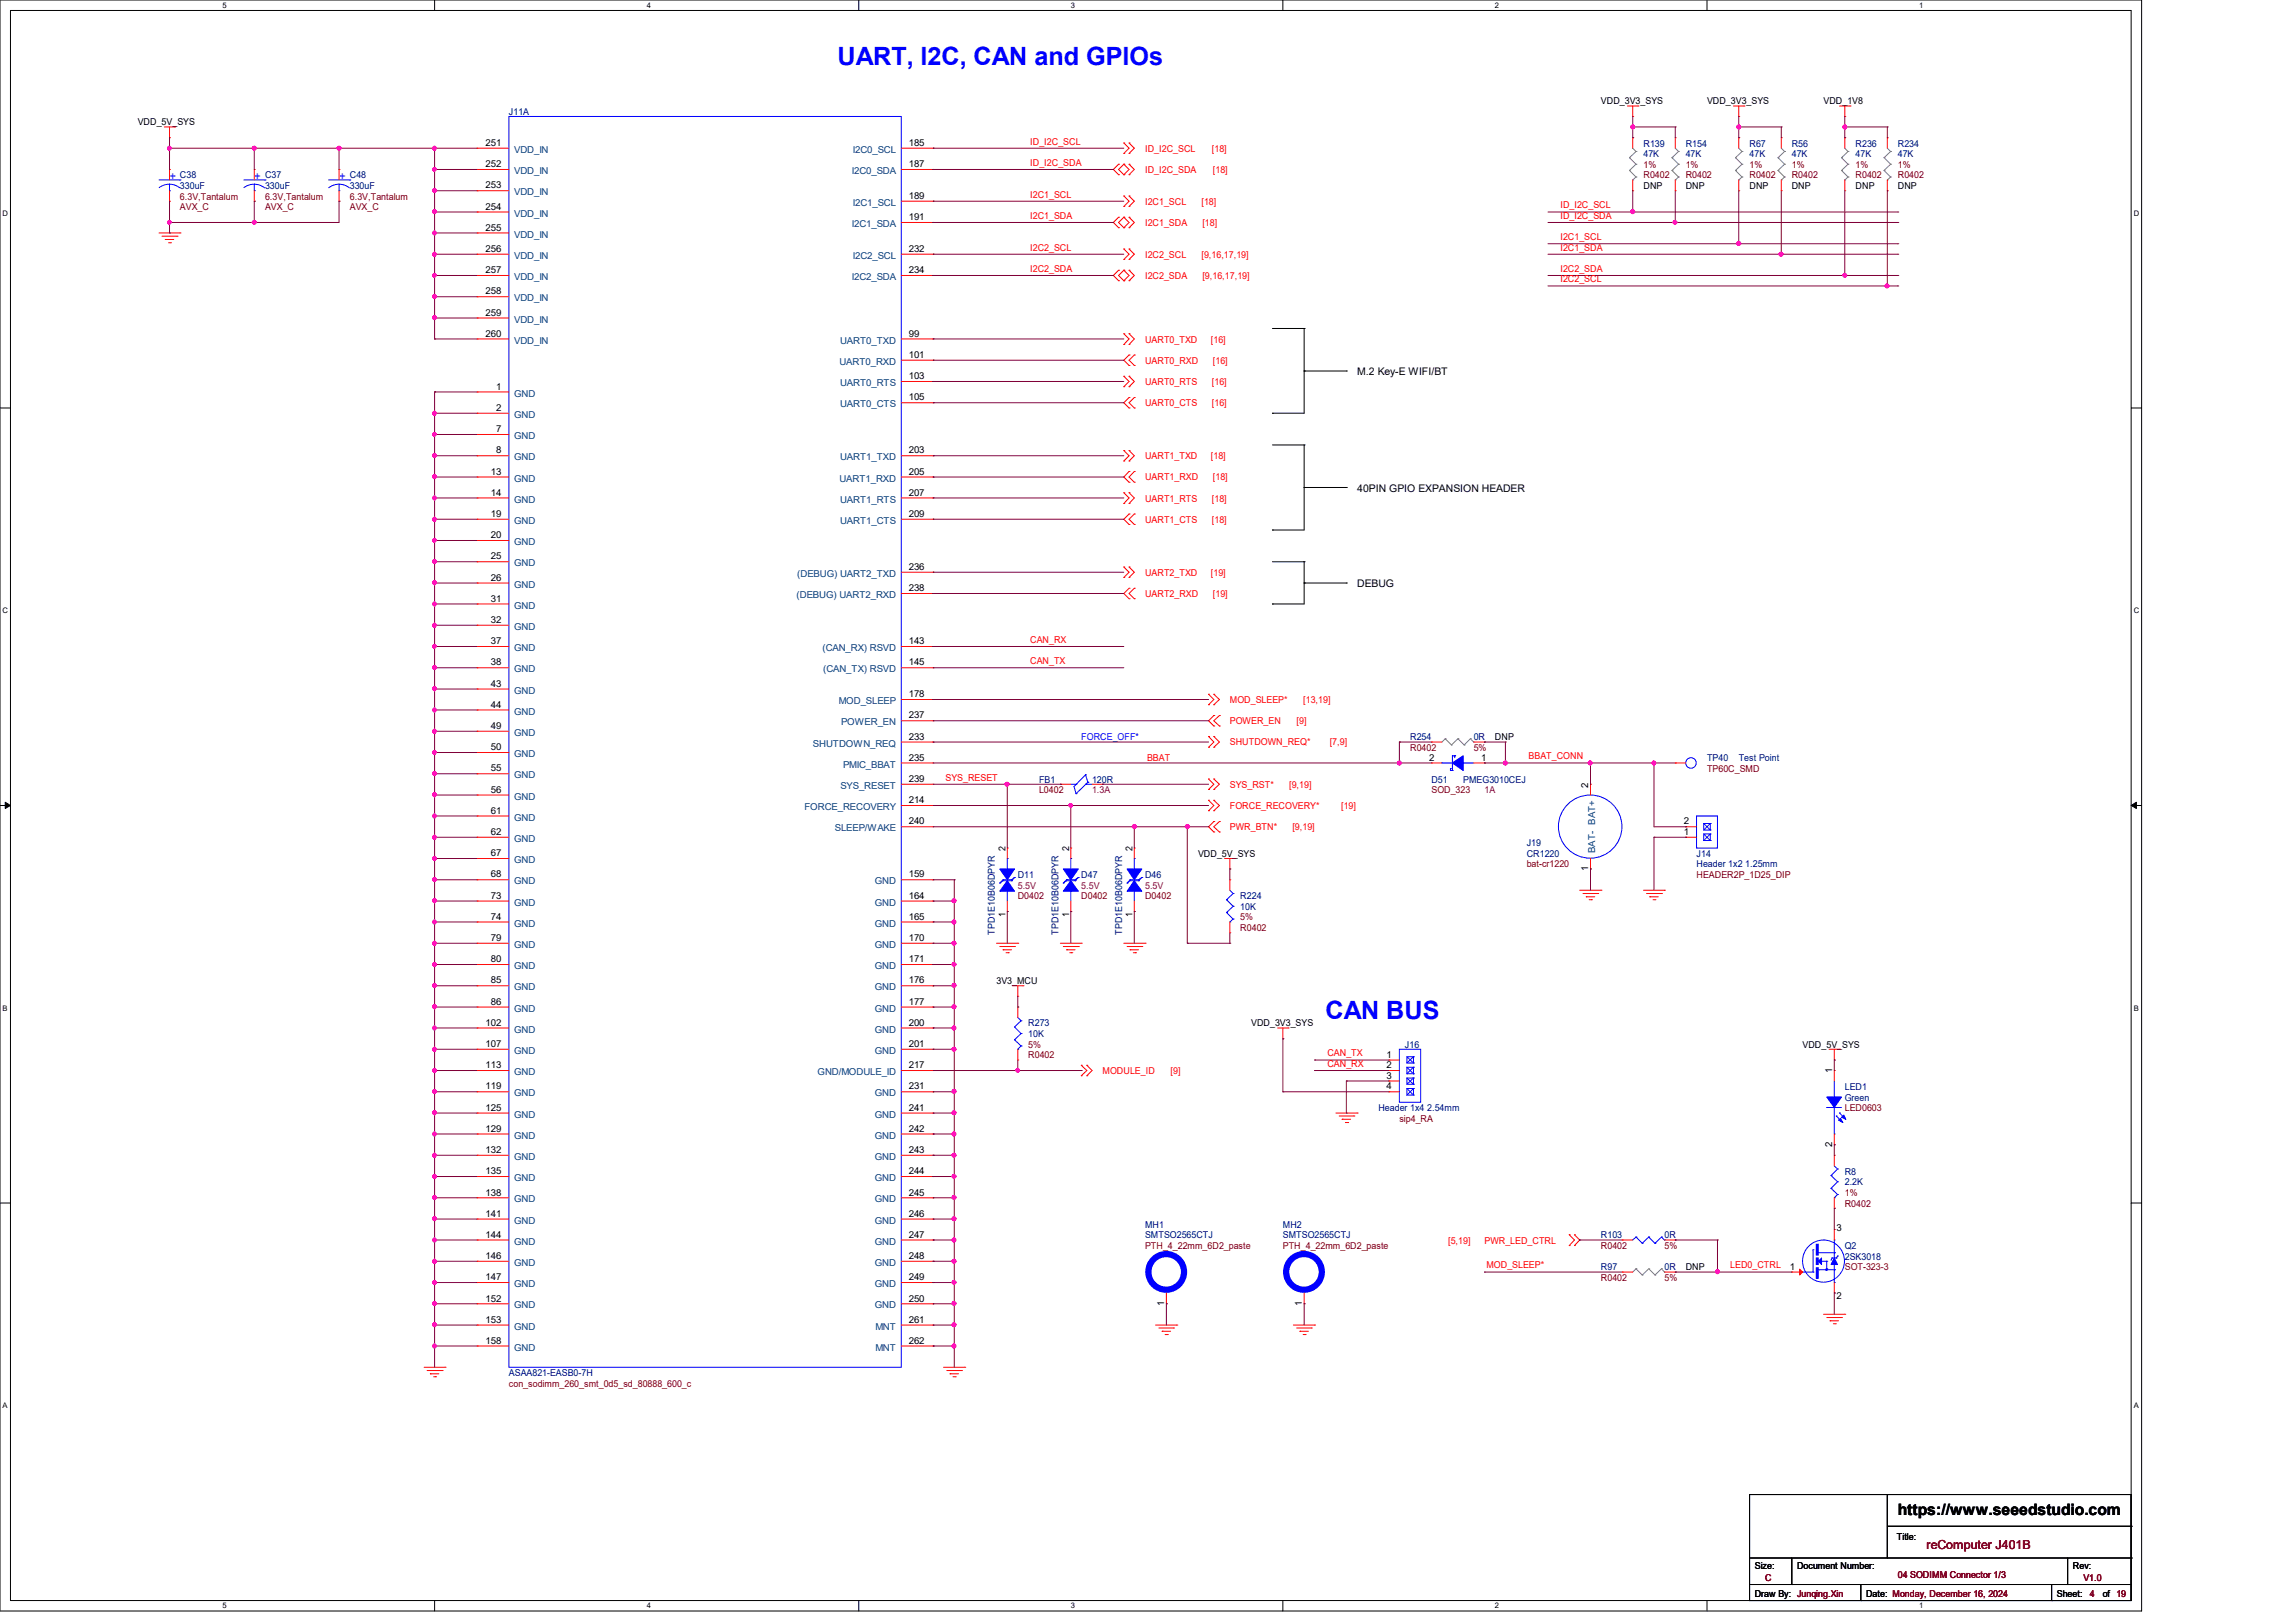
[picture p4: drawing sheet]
<svg xmlns="http://www.w3.org/2000/svg" width="297mm" height="210mm" viewBox="0 0 297 210" stroke-linecap="round" stroke-linejoin="round" font-family="sans-serif">
<defs><g id="words">
<g font-size="3.3" fill="#00f">
<text x="108.3" y="8.5">UART, I2C, CAN and GPIOs</text>
<text x="171.4" y="131.9">CAN BUS</text>
</g>
<text font-size="2" x="245.5" y="196.1">https://www.seeedstudio.com</text>
<text font-size="1.6" fill="#800000" x="249.2" y="200.4">reComputer J401B</text>
<g font-size="1.5" fill="#00f">
<text x="21.9" y="23.3">+</text>
<text x="32.9" y="23.3">+</text>
<text x="43.9" y="23.3">+</text>
</g>
<g font-size="1.4">
<text x="175.6" y="48.5">M.2 Key-E WIFI/BT</text>
<text x="175.6" y="63.6">40PIN GPIO EXPANSION HEADER</text>
<text x="175.6" y="75.9">DEBUG</text>
</g>
<g font-size="1.2">
<text x="17.8" y="16.2">VDD_5V_SYS</text>
<text x="207.1" y="13.5">VDD_3V3_SYS</text>
<text x="220.8" y="13.5">VDD_3V3_SYS</text>
<text x="235.9" y="13.5">VDD_1V8</text>
<text x="62.8" y="18.9">251</text>
<text x="62.8" y="21.6">252</text>
<text x="117.6" y="18.9">185</text>
<text x="117.6" y="21.6">187</text>
<text x="62.8" y="24.4">253</text>
<text x="62.8" y="27.1">254</text>
<text x="62.8" y="29.8">255</text>
<text x="117.6" y="25.7">189</text>
<text x="117.6" y="28.5">191</text>
<text x="212.6" y="24.4">DNP</text>
<text x="218.1" y="24.4">DNP</text>
<text x="226.3" y="24.4">DNP</text>
<text x="231.8" y="24.4">DNP</text>
<text x="240" y="24.4">DNP</text>
<text x="245.5" y="24.4">DNP</text>
<text x="62.8" y="32.6">256</text>
<text x="62.8" y="35.3">257</text>
<text x="117.6" y="32.6">232</text>
<text x="117.6" y="35.3">234</text>
<text x="62.8" y="38.1">258</text>
<text x="62.8" y="40.9">259</text>
<text x="62.8" y="43.6">260</text>
<text x="117.6" y="43.6">99</text>
<text x="117.6" y="46.3">101</text>
<text x="64.2" y="50.4">1</text>
<text x="64.2" y="53.2">2</text>
<text x="117.6" y="49.1">103</text>
<text x="117.6" y="51.8">105</text>
<text x="64.2" y="55.9">7</text>
<text x="64.2" y="58.7">8</text>
<text x="117.6" y="58.7">203</text>
<text x="63.5" y="61.4">13</text>
<text x="63.5" y="64.1">14</text>
<text x="117.6" y="61.4">205</text>
<text x="117.6" y="64.1">207</text>
<text x="63.5" y="66.9">19</text>
<text x="63.5" y="69.6">20</text>
<text x="117.6" y="66.9">209</text>
<text x="63.5" y="72.4">25</text>
<text x="63.5" y="75.1">26</text>
<text x="63.5" y="77.9">31</text>
<text x="117.6" y="73.7">236</text>
<text x="117.6" y="76.5">238</text>
<text x="63.5" y="80.6">32</text>
<text x="63.5" y="83.4">37</text>
<text x="117.6" y="83.4">143</text>
<text x="63.5" y="86.1">38</text>
<text x="63.5" y="88.9">43</text>
<text x="117.6" y="86.1">145</text>
<text x="63.5" y="91.6">44</text>
<text x="63.5" y="94.3">49</text>
<text x="117.6" y="90.2">178</text>
<text x="117.6" y="93">237</text>
<text x="117.6" y="95.7">233</text>
<text x="193.4" y="95.8">DNP</text>
<text x="63.5" y="97.1">50</text>
<text x="63.5" y="99.8">55</text>
<text x="117.6" y="98.4">235</text>
<text x="117.6" y="101.2">239</text>
<text x="184.9" y="98.4">2</text>
<text x="191.6" y="98.4">1</text>
<text x="205.4" y="101.9" transform="rotate(-90 205.4 101.9)">2</text>
<text x="63.5" y="102.6">56</text>
<text x="63.5" y="105.3">61</text>
<text x="117.6" y="103.9">214</text>
<text x="117.6" y="106.7">240</text>
<text x="217.8" y="106.7">2</text>
<text x="63.5" y="108">62</text>
<text x="63.5" y="110.8">67</text>
<text x="63.5" y="113.5">68</text>
<text x="117.6" y="113.5">159</text>
<text x="130" y="110.1" transform="rotate(-90 130 110.1)">2</text>
<text x="138.3" y="110.1" transform="rotate(-90 138.3 110.1)">2</text>
<text x="146.5" y="110.1" transform="rotate(-90 146.5 110.1)">2</text>
<text x="155" y="110.9">VDD_5V_SYS</text>
<text x="205.4" y="112.7" transform="rotate(-90 205.4 112.7)">1</text>
<text x="217.8" y="108">1</text>
<text x="63.5" y="116.3">73</text>
<text x="63.5" y="119">74</text>
<text x="117.6" y="116.3">164</text>
<text x="117.6" y="119">165</text>
<text x="130" y="118.6" transform="rotate(-90 130 118.6)">1</text>
<text x="138.3" y="118.6" transform="rotate(-90 138.3 118.6)">1</text>
<text x="146.5" y="118.6" transform="rotate(-90 146.5 118.6)">1</text>
<text x="63.5" y="121.8">79</text>
<text x="63.5" y="124.5">80</text>
<text x="117.6" y="121.8">170</text>
<text x="117.6" y="124.5">171</text>
<text x="63.5" y="127.3">85</text>
<text x="63.5" y="130">86</text>
<text x="117.6" y="127.3">176</text>
<text x="117.6" y="130">177</text>
<text x="128.9" y="127.3">3V3_MCU</text>
<text x="62.8" y="132.7">102</text>
<text x="62.8" y="135.5">107</text>
<text x="117.6" y="132.7">200</text>
<text x="117.6" y="135.5">201</text>
<text x="161.8" y="132.8">VDD_3V3_SYS</text>
<text x="179.4" y="136.9">1</text>
<text x="233.2" y="135.6">VDD_5V_SYS</text>
<text x="62.8" y="138.2">113</text>
<text x="62.8" y="141">119</text>
<text x="62.8" y="143.7">125</text>
<text x="117.6" y="138.2">217</text>
<text x="117.6" y="141">231</text>
<text x="117.6" y="143.7">241</text>
<text x="179.4" y="138.2">2</text>
<text x="179.4" y="139.6">3</text>
<text x="179.4" y="141">4</text>
<text x="237" y="138.9" transform="rotate(-90 237 138.9)">1</text>
<text x="62.8" y="146.4">129</text>
<text x="62.8" y="149.2">132</text>
<text x="117.6" y="146.4">242</text>
<text x="117.6" y="149.2">243</text>
<text x="237" y="148.4" transform="rotate(-90 237 148.4)">2</text>
<text x="62.8" y="151.9">135</text>
<text x="62.8" y="154.7">138</text>
<text x="117.6" y="151.9">244</text>
<text x="117.6" y="154.7">245</text>
<text x="62.8" y="157.4">141</text>
<text x="62.8" y="160.1">144</text>
<text x="117.6" y="157.4">246</text>
<text x="117.6" y="160.1">247</text>
<text x="237.6" y="159.2">3</text>
<text x="62.8" y="162.9">146</text>
<text x="62.8" y="165.7">147</text>
<text x="117.6" y="162.9">248</text>
<text x="117.6" y="165.7">249</text>
<text x="218.1" y="164.3">DNP</text>
<text x="231.5" y="164.3">1</text>
<text x="62.8" y="168.4">152</text>
<text x="62.8" y="171.2">153</text>
<text x="62.8" y="173.9">158</text>
<text x="117.6" y="168.4">250</text>
<text x="117.6" y="171.2">261</text>
<text x="117.6" y="173.9">262</text>
<text x="150.6" y="169" transform="rotate(-90 150.6 169)">1</text>
<text x="168.4" y="169" transform="rotate(-90 168.4 169)">1</text>
<text x="237.6" y="168.1">2</text>
<text x="227" y="203">Size:</text>
<text x="232.5" y="203">Document Number:</text>
<text x="245.4" y="199.3">Title:</text>
<text x="268.1" y="203">Rev:</text>
<text x="227" y="206.6">Draw By: Junqing.Xin</text>
<text x="241.4" y="206.6">Date: Monday, December 16, 2024</text>
<text x="266.1" y="206.6">Sheet:</text>
<text x="272" y="206.6">of 19</text>
</g>
<g font-size="1.2" fill="#000080">
<text x="65.8" y="14.9">J11A</text>
<text x="23.3" y="23.1">C38</text>
<text x="34.3" y="23.1">C37</text>
<text x="45.3" y="23.1">C48</text>
<text x="212.6" y="19">R139</text>
<text x="212.6" y="20.3">47K</text>
<text x="218.1" y="19">R154</text>
<text x="218.1" y="20.3">47K</text>
<text x="226.3" y="19">R67</text>
<text x="226.3" y="20.3">47K</text>
<text x="231.8" y="19">R56</text>
<text x="231.8" y="20.3">47K</text>
<text x="240" y="19">R236</text>
<text x="240" y="20.3">47K</text>
<text x="245.5" y="19">R234</text>
<text x="245.5" y="20.3">47K</text>
<text x="23.3" y="24.4">330uF</text>
<text x="34.3" y="24.4">330uF</text>
<text x="45.3" y="24.4">330uF</text>
<text x="182.4" y="95.8">R254</text>
<text x="190.6" y="95.8">0R</text>
<text x="134.4" y="101.3">FB1</text>
<text x="141.3" y="101.3">120R</text>
<text x="185.2" y="101.3">D51</text>
<text x="189.3" y="101.3">PMEG3010CEJ</text>
<text x="220.8" y="98.5">TP40</text>
<text x="224.9" y="98.5">Test Point</text>
<text x="131.7" y="113.6">D11</text>
<text x="139.9" y="113.6">D47</text>
<text x="148.1" y="113.6">D46</text>
<text x="197.5" y="109.5">J19</text>
<text x="197.5" y="110.9">CR1220</text>
<text x="219.5" y="110.9">J14</text>
<text x="219.5" y="112.2">Header 1x2</text>
<text x="225.8" y="112.2">1.25mm</text>
<text x="160.4" y="116.3">R224</text>
<text x="160.4" y="117.7">10K</text>
<text x="128.7" y="120.9" transform="rotate(-90 128.7 120.9)">TPD1E10B06DPYR</text>
<text x="136.9" y="120.9" transform="rotate(-90 136.9 120.9)">TPD1E10B06DPYR</text>
<text x="145.2" y="120.9" transform="rotate(-90 145.2 120.9)">TPD1E10B06DPYR</text>
<text x="133" y="132.8">R273</text>
<text x="133" y="134.2">10K</text>
<text x="181.7" y="135.6">J16</text>
<text x="178.3" y="143.8">Header 1x4</text>
<text x="184.6" y="143.8">2.54mm</text>
<text x="238.6" y="141">LED1</text>
<text x="238.6" y="142.4">Green</text>
<text x="238.6" y="152">R8</text>
<text x="238.6" y="153.4">2.2K</text>
<text x="148.1" y="158.9">MH1</text>
<text x="148.1" y="160.2">SMTSO2565CTJ</text>
<text x="165.9" y="158.9">MH2</text>
<text x="165.9" y="160.2">SMTSO2565CTJ</text>
<text x="207.1" y="160.2">R103</text>
<text x="215.3" y="160.2">0R</text>
<text x="238.6" y="161.6">Q2</text>
<text x="207.1" y="164.3">R97</text>
<text x="215.3" y="164.3">0R</text>
<text x="238.6" y="163">2SK3018</text>
<text x="65.8" y="178.1">ASAA821-EASB0-7H</text>
</g>
<g font-size="1.2" fill="#004080">
<text x="66.5" y="19.8">VDD_IN</text>
<text x="66.5" y="22.5">VDD_IN</text>
<text x="110.2" y="22.5">I2C0_SDA</text>
<text x="110.3" y="19.8">I2C0_SCL</text>
<text x="66.5" y="25.3">VDD_IN</text>
<text x="66.5" y="28">VDD_IN</text>
<text x="110.2" y="29.4">I2C1_SDA</text>
<text x="110.3" y="26.6">I2C1_SCL</text>
<text x="66.5" y="30.7">VDD_IN</text>
<text x="66.5" y="33.5">VDD_IN</text>
<text x="110.3" y="33.5">I2C2_SCL</text>
<text x="66.5" y="36.2">VDD_IN</text>
<text x="66.5" y="39">VDD_IN</text>
<text x="66.5" y="41.7">VDD_IN</text>
<text x="110.2" y="36.2">I2C2_SDA</text>
<text x="66.5" y="44.4">VDD_IN</text>
<text x="108.6" y="47.2">UART0_RXD</text>
<text x="108.7" y="44.4">UART0_TXD</text>
<text x="66.5" y="51.3">GND</text>
<text x="108.7" y="50">UART0_RTS</text>
<text x="108.7" y="52.7">UART0_CTS</text>
<text x="66.5" y="54.1">GND</text>
<text x="66.5" y="56.8">GND</text>
<text x="66.5" y="59.6">GND</text>
<text x="108.7" y="59.6">UART1_TXD</text>
<text x="66.5" y="62.3">GND</text>
<text x="66.5" y="65">GND</text>
<text x="108.6" y="62.3">UART1_RXD</text>
<text x="108.7" y="65">UART1_RTS</text>
<text x="66.5" y="67.8">GND</text>
<text x="66.5" y="70.5">GND</text>
<text x="108.7" y="67.8">UART1_CTS</text>
<text x="66.5" y="73.3">GND</text>
<text x="66.5" y="76">GND</text>
<text x="103" y="77.4">(DEBUG) UART2_RXD</text>
<text x="103.1" y="74.6">(DEBUG) UART2_TXD</text>
<text x="66.5" y="78.7">GND</text>
<text x="66.5" y="81.5">GND</text>
<text x="66.5" y="84.2">GND</text>
<text x="66.5" y="87">GND</text>
<text x="66.5" y="89.7">GND</text>
<text x="106.4" y="84.2">(CAN_RX) RSVD</text>
<text x="106.5" y="87">(CAN_TX) RSVD</text>
<text x="66.5" y="92.5">GND</text>
<text x="66.5" y="95.2">GND</text>
<text x="108.5" y="91.1">MOD_SLEEP</text>
<text x="108.8" y="93.9">POWER_EN</text>
<text x="66.5" y="98">GND</text>
<text x="66.5" y="100.7">GND</text>
<text x="105.2" y="96.6">SHUTDOWN_REQ</text>
<text x="109.1" y="99.3">PMIC_BBAT</text>
<text x="66.5" y="103.5">GND</text>
<text x="66.5" y="106.2">GND</text>
<text x="104.1" y="104.8">FORCE_RECOVERY</text>
<text x="108" y="107.6">SLEEP/WAKE</text>
<text x="108.7" y="102.1">SYS_RESET</text>
<text x="66.5" y="108.9">GND</text>
<text x="66.5" y="111.7">GND</text>
<text x="206.3" y="110.4" transform="rotate(-90 206.3 110.4)">BAT- BAT+</text>
<text x="66.5" y="114.4">GND</text>
<text x="66.5" y="117.2">GND</text>
<text x="66.5" y="119.9">GND</text>
<text x="113.2" y="114.4">GND</text>
<text x="113.2" y="117.2">GND</text>
<text x="113.2" y="119.9">GND</text>
<text x="66.5" y="122.6">GND</text>
<text x="66.5" y="125.4">GND</text>
<text x="113.2" y="122.6">GND</text>
<text x="113.2" y="125.4">GND</text>
<text x="66.5" y="128.1">GND</text>
<text x="66.5" y="130.9">GND</text>
<text x="113.2" y="128.1">GND</text>
<text x="113.2" y="130.9">GND</text>
<text x="66.5" y="133.6">GND</text>
<text x="66.5" y="136.4">GND</text>
<text x="113.2" y="133.6">GND</text>
<text x="113.2" y="136.4">GND</text>
<text x="66.5" y="139.1">GND</text>
<text x="66.5" y="141.9">GND</text>
<text x="105.7" y="139.1">GND/MODULE_ID</text>
<text x="113.2" y="141.9">GND</text>
<text x="66.5" y="144.6">GND</text>
<text x="66.5" y="147.3">GND</text>
<text x="113.2" y="144.6">GND</text>
<text x="113.2" y="147.3">GND</text>
<text x="66.5" y="150.1">GND</text>
<text x="66.5" y="152.8">GND</text>
<text x="66.5" y="155.6">GND</text>
<text x="113.2" y="150.1">GND</text>
<text x="113.2" y="152.8">GND</text>
<text x="113.2" y="155.6">GND</text>
<text x="66.5" y="158.3">GND</text>
<text x="66.5" y="161">GND</text>
<text x="113.2" y="158.3">GND</text>
<text x="113.2" y="161">GND</text>
<text x="66.5" y="163.8">GND</text>
<text x="66.5" y="166.5">GND</text>
<text x="113.2" y="163.8">GND</text>
<text x="113.2" y="166.5">GND</text>
<text x="66.5" y="169.3">GND</text>
<text x="66.5" y="172">GND</text>
<text x="113.2" y="169.3">GND</text>
<text x="113.2" y="172">MNT</text>
<text x="66.5" y="174.8">GND</text>
<text x="113.2" y="174.8">MNT</text>
</g>
<g font-size="1.2" fill="#f00">
<text x="133.3" y="18.7">ID_I2C_SCL</text>
<text x="133.3" y="21.5">ID_I2C_SDA</text>
<text x="148.1" y="19.6">ID_I2C_SCL</text>
<text x="148.1" y="22.4">ID_I2C_SDA</text>
<text x="156.8" y="19.6">[18]</text>
<text x="156.9" y="22.4">[18]</text>
<text x="133.3" y="25.6">I2C1_SCL</text>
<text x="133.3" y="28.3">I2C1_SDA</text>
<text x="148.1" y="26.5">I2C1_SCL</text>
<text x="148.1" y="29.3">I2C1_SDA</text>
<text x="155.4" y="26.5">[18]</text>
<text x="155.5" y="29.3">[18]</text>
<text x="201.8" y="27">ID_I2C_SCL</text>
<text x="201.8" y="28.3">ID_I2C_SDA</text>
<text x="133.3" y="32.4">I2C2_SCL</text>
<text x="133.3" y="35.2">I2C2_SDA</text>
<text x="148.1" y="33.4">I2C2_SCL</text>
<text x="155.4" y="33.4">[9,16,17,19]</text>
<text x="201.8" y="31.1">I2C1_SCL</text>
<text x="201.8" y="32.4">I2C1_SDA</text>
<text x="201.8" y="35.2">I2C2_SDA</text>
<text x="148.1" y="36.1">I2C2_SDA</text>
<text x="155.5" y="36.1">[9,16,17,19]</text>
<text x="201.8" y="36.5">I2C2_SCL</text>
<text x="148.1" y="44.3">UART0_TXD</text>
<text x="148.1" y="47.1">UART0_RXD</text>
<text x="156.6" y="44.3">[16]</text>
<text x="156.9" y="47.1">[16]</text>
<text x="148.1" y="52.6">UART0_CTS</text>
<text x="148.1" y="49.8">UART0_RTS</text>
<text x="156.8" y="52.6">[16]</text>
<text x="156.8" y="49.8">[16]</text>
<text x="148.1" y="59.4">UART1_TXD</text>
<text x="156.6" y="59.4">[18]</text>
<text x="148.1" y="62.1">UART1_RXD</text>
<text x="148.1" y="64.9">UART1_RTS</text>
<text x="156.8" y="64.9">[18]</text>
<text x="156.9" y="62.1">[18]</text>
<text x="148.1" y="67.6">UART1_CTS</text>
<text x="156.8" y="67.6">[18]</text>
<text x="148.1" y="74.5">UART2_TXD</text>
<text x="148.1" y="77.3">UART2_RXD</text>
<text x="156.6" y="74.5">[19]</text>
<text x="156.9" y="77.3">[19]</text>
<text x="133.3" y="83.2">CAN_RX</text>
<text x="133.3" y="85.9">CAN_TX</text>
<text x="159.1" y="91">MOD_SLEEP*</text>
<text x="159.1" y="93.7">POWER_EN</text>
<text x="167.7" y="93.7">[9]</text>
<text x="168.6" y="91">[13,19]</text>
<text x="122.3" y="101">SYS_RESET</text>
<text x="148.4" y="98.5">BBAT</text>
<text x="159.1" y="96.4">SHUTDOWN_REQ*</text>
<text x="159.1" y="101.9">SYS_RST*</text>
<text x="166.8" y="101.9">[9,19]</text>
<text x="172" y="96.4">[7,9]</text>
<text x="197.7" y="98.3">BBAT_CONN</text>
<text x="159.1" y="104.7">FORCE_RECOVERY*</text>
<text x="159.1" y="107.4">PWR_BTN*</text>
<text x="167.2" y="107.4">[9,19]</text>
<text x="173.5" y="104.7">[19]</text>
<text x="171.7" y="136.7">CAN_TX</text>
<text x="142.6" y="139">MODULE_ID</text>
<text x="151.4" y="139">[9]</text>
<text x="171.7" y="138">CAN_RX</text>
<text x="187.3" y="160.9">[5,19]</text>
<text x="192" y="160.9">PWR_LED_CTRL</text>
<text x="192.3" y="164.1">MOD_SLEEP*</text>
<text x="223.8" y="164.1">LED0_CTRL</text>
</g>
<g font-size="1.2" fill="#800000">
<text x="212.6" y="21.7">1%</text>
<text x="212.6" y="23.1">R0402</text>
<text x="218.1" y="21.7">1%</text>
<text x="218.1" y="23.1">R0402</text>
<text x="226.3" y="21.7">1%</text>
<text x="226.3" y="23.1">R0402</text>
<text x="231.8" y="21.7">1%</text>
<text x="231.8" y="23.1">R0402</text>
<text x="240" y="21.7">1%</text>
<text x="240" y="23.1">R0402</text>
<text x="245.5" y="21.7">1%</text>
<text x="245.5" y="23.1">R0402</text>
<text x="23.3" y="27.2">AVX_C</text>
<text x="23.3" y="25.8">6.3V,Tantalum</text>
<text x="34.3" y="27.2">AVX_C</text>
<text x="34.3" y="25.8">6.3V,Tantalum</text>
<text x="45.3" y="27.2">AVX_C</text>
<text x="45.3" y="25.8">6.3V,Tantalum</text>
<text x="182.4" y="97.2">R0402</text>
<text x="190.6" y="97.2">5%</text>
<text x="220.8" y="99.9">TP60C_SMD</text>
<text x="134.4" y="102.6">L0402</text>
<text x="185.2" y="102.6">SOD_323</text>
<text x="197.5" y="112.2">bat-cr1220</text>
<text x="219.5" y="113.6">HEADER2P_1D25_DIP</text>
<text x="131.7" y="116.3">D0402</text>
<text x="139.9" y="116.3">D0402</text>
<text x="148.1" y="116.3">D0402</text>
<text x="160.4" y="119.1">5%</text>
<text x="160.4" y="120.4">R0402</text>
<text x="133" y="135.6">5%</text>
<text x="133" y="136.9">R0402</text>
<text x="238.6" y="143.8">LED0603</text>
<text x="181" y="145.2">sip4_RA</text>
<text x="238.6" y="154.7">1%</text>
<text x="148.1" y="161.6">PTH_4_22mm_6D2_paste</text>
<text x="165.9" y="161.6">PTH_4_22mm_6D2_paste</text>
<text x="207.1" y="161.6">R0402</text>
<text x="215.3" y="161.6">5%</text>
<text x="238.6" y="156.1">R0402</text>
<text x="207.1" y="165.7">R0402</text>
<text x="215.3" y="165.7">5%</text>
<text x="238.6" y="164.3">SOT-323-3</text>
<text x="65.8" y="179.5">con_sodimm_260_smt_0d5_sd_80888_600_c</text>
<text x="228.3" y="204.6">C</text>
<text x="245.5" y="204.1">04 SODIMM Connector 1/3</text>
<text x="269.5" y="204.6">V1.0</text>
<text x="270.3" y="206.6">4</text>
</g>
<text font-size="1.2" fill="#00f" x="139.9" y="95.8">FORCE_OFF*</text>
<g font-size="1.2" fill="#800040">
<text x="141.3" y="102.6">1.3A</text>
<text x="192" y="102.6">1A</text>
<text x="131.7" y="115">5.5V</text>
<text x="139.9" y="115">5.5V</text>
<text x="148.1" y="115">5.5V</text>
</g>
<g font-size="1">
<text x="28.8" y="1">5</text>
<text x="83.7" y="1">4</text>
<text x="138.5" y="1">3</text>
<text x="193.4" y="1">2</text>
<text x="248.2" y="1">1</text>
<text x=".3" y="27.9">D</text>
<text x="276" y="27.9">D</text>
<text x=".3" y="79.4">C</text>
<text x="276" y="79.4">C</text>
<text x=".3" y="130.8">B</text>
<text x="276" y="130.8">B</text>
<text x=".3" y="182.2">A</text>
<text x="276" y="182.2">A</text>
<text x="28.8" y="208.1">5</text>
<text x="83.7" y="208.1">4</text>
<text x="138.5" y="208.1">3</text>
<text x="193.4" y="208.1">2</text>
<text x="248.2" y="208.1">1</text>
</g>
</g></defs>
<g fill="none" stroke="#000" stroke-width=".13">
<path d="M0 0h277v208.4h-277zM1.4 1.4h274.3v205.7h-274.3zM56.2 0v1.4M111.1 0v1.4M165.9 0v1.4M220.8 0v1.4M0 52.8h1.4M164.6 53.5h.1M164.6 42.5h4.1M164.6 57.6h4.1M168.7 42.5h.1M168.7 48h.1"/>
<path d="M168.7 57.6h.1M168.7 42.5v11h-4.1M168.7 57.6v11h-4.1M168.7 48h5.5M174.2 48h.1M275.7 52.8h1.3M164.6 68.6h.1M164.6 78.1h.1M164.6 72.7h4.1M168.7 63.1h.1M168.7 72.7h.1M168.7 75.4h.1"/>
<path d="M168.7 72.7v5.4h-4.1M168.7 63.1h5.5M168.7 75.4h5.5M174.2 63.1h.1M174.2 75.4h.1M0 104.2h1.4M.7 103.8l.7 .4-.7 .4zM275.7 104.2l.7-.4v.8zM275.7 104.2h1.3M0 155.7h1.4M275.7 155.7h1.3M226.3 193.4h49.4v13.7h-49.4z"/>
<path d="M244.1 193.4h.1M244.1 193.4v8.2M244.1 197.5h31.6M275.7 197.5h.1M56.2 207.1v1.3M111.1 207.1v1.3M165.9 207.1v1.3M220.8 207.1v1.3M226.3 205h.1M226.3 205h49.4M226.3 201.6h49.4M231.8 205h.1"/>
<path d="M231.8 201.6v3.4M240.7 207.1h.1M240.7 205v2.1M265.4 207.1h.1M265.4 205v2.1M267.5 205h.1M267.5 201.6v3.4M275.7 201.6h.1"/>
</g>
<path d="M.7 103.8l.7 .4-.7 .4zM275.7 104.2l.7-.4v.8z" fill="#000"/>
<g fill="none" stroke="#f00" stroke-width=".13">
<path d="M21.3 16.4h1.3M21.9 17.8h.1M21.9 16.4v1.4M22.6 16.4h.1M61.7 19.2h.1M61.7 19.2h4.1M116.6 19.2h4.1M120.7 19.2h.1M145.4 18.5h.1M145.4 19.9h.1M145.4 18.5l.6 .7-.6 .7M146 18.5h.1"/>
<path d="M146 19.9h.1M146 18.5l.7 .7-.7 .7M210.5 13.7h1.4M211.2 15.1h.1M211.2 13.7v1.4M211.9 13.7h.1M224.2 13.7h1.4M224.9 15.1h.1M224.9 13.7v1.4M225.6 13.7h.1M238 13.7h1.3M238.6 15.1h.1"/>
<path d="M238.6 13.7v1.4M239.3 13.7h.1M20.6 30.1h2.7M21 30.6h1.9M21.4 31h.1M21.4 31h1.1M21.8 31.4h.3M22.1 31.4h.1M22.9 30.6h.1M23.3 30.1h.1M61.7 21.9h.1M61.7 24.7h.1"/>
<path d="M61.7 27.4h.1M61.7 30.1h.1M61.7 32.9h.1M61.7 35.6h.1M61.7 38.4h.1M61.7 30.1h4.1M61.7 21.9h4.1M61.7 24.7h4.1M61.7 27.4h4.1M61.7 32.9h4.1M61.7 35.6h4.1M61.7 38.4h4.1"/>
<path d="M116.6 21.9h4.1M116.6 32.9h4.1M116.6 35.6h4.1M116.6 26h4.1M116.6 28.8h4.1M120.7 21.9h.1M120.7 26h.1M120.7 28.8h.1M120.7 32.9h.1M120.7 35.6h.1M144.7 21.3h.1M144.7 22.6h.1"/>
<path d="M144.7 28.1h.1M144.7 29.5h.1M144.7 35h.1M144.7 36.3h.1M144.7 21.3l-.7 .6 .7 .7M144.7 28.1l-.7 .7 .7 .7M144.7 35l-.7 .6 .7 .7M145.4 22.6h.1M145.4 21.3h.1M145.4 25.4h.1M145.4 26.7h.1M145.4 29.5h.1"/>
<path d="M145.4 28.1h.1M145.4 32.2h.1M145.4 33.6h.1M145.4 36.3h.1M145.4 35h.1M145.4 21.3l.6 .6-.6 .7M145.4 21.3l-.7 .6 .7 .7M145.4 25.4l.6 .6-.6 .7M145.4 28.1l.6 .7-.6 .7M145.4 28.1l-.7 .7 .7 .7M145.4 32.2l.6 .7-.6 .7M145.4 35l.6 .6-.6 .7"/>
<path d="M145.4 35l-.7 .6 .7 .7M146 21.3h.1M146 22.6h.1M146 25.4h.1M146 26.7h.1M146 28.1h.1M146 29.5h.1M146 32.2h.1M146 33.6h.1M146 35h.1M146 36.3h.1M146 21.3l.7 .6-.7 .7"/>
<path d="M146 25.4l.7 .6-.7 .7M146 28.1l.7 .7-.7 .7M146 32.2l.7 .7-.7 .7M146 35l.7 .6-.7 .7M61.7 41.1h.1M61.7 43.9h.1M61.7 50.7h.1M61.7 53.5h.1M61.7 56.2h.1M61.7 59h.1M61.7 41.1h4.1M61.7 43.9h4.1"/>
<path d="M61.7 50.7h4.1M61.7 53.5h4.1M61.7 56.2h4.1M61.7 59h4.1M116.6 43.9h4.1M116.6 59h4.1M116.6 46.6h4.1M116.6 49.4h4.1M116.6 52.1h4.1M120.7 43.9h.1M120.7 46.6h.1M120.7 49.4h.1"/>
<path d="M120.7 52.1h.1M120.7 59h.1M145.4 43.2h.1M145.4 44.6h.1M145.4 58.3h.1M145.4 59.6h.1M145.4 48.7h.1M145.4 50h.1M145.4 43.2l.6 .7-.6 .7M145.4 58.3l.6 .7-.6 .6M145.4 48.7l.6 .7-.6 .6M146 43.2h.1"/>
<path d="M146 44.6h.1M146 45.9h.1M146 47.3h.1M146 58.3h.1M146 59.6h.1M146 51.4h.1M146 52.8h.1M146 48.7h.1M146 50h.1M146 43.2l.7 .7-.7 .7M146 45.9l-.6 .7 .6 .7M146 58.3l.7 .7-.7 .6"/>
<path d="M146 51.4l-.6 .7 .6 .7M146 48.7l.7 .7-.7 .6M146.7 47.3h.1M146.7 45.9h.1M146.7 52.8h.1M146.7 51.4h.1M146.7 45.9l-.7 .7 .7 .7M146.7 51.4l-.7 .7 .7 .7M61.7 61.7h.1M61.7 64.4h.1M61.7 67.2h.1M61.7 69.9h.1"/>
<path d="M61.7 72.7h.1M61.7 75.4h.1M61.7 78.1h.1M61.7 61.7h4.1M61.7 64.4h4.1M61.7 67.2h4.1M61.7 69.9h4.1M61.7 72.7h4.1M61.7 75.4h4.1M61.7 78.1h4.1M116.6 61.7h4.1M116.6 64.4h4.1"/>
<path d="M116.6 67.2h4.1M116.6 74h4.1M116.6 76.8h4.1M120.7 61.7h.1M120.7 64.4h.1M120.7 67.2h.1M120.7 74h.1M120.7 76.8h.1M145.4 63.8h.1M145.4 65.2h.1M145.4 73.4h.1M145.4 74.7h.1"/>
<path d="M145.4 63.8l.6 .6-.6 .8M145.4 73.4l.6 .6-.6 .7M146 61h.1M146 62.4h.1M146 63.8h.1M146 65.2h.1M146 66.5h.1M146 67.9h.1M146 73.4h.1M146 74.7h.1M146 76.1h.1M146 77.5h.1"/>
<path d="M146 61l-.6 .7 .6 .7M146 63.8l.7 .6-.7 .8M146 66.5l-.6 .7 .6 .7M146 73.4l.7 .6-.7 .7M146 76.1l-.6 .7 .6 .7M146.7 62.4h.1M146.7 61h.1M146.7 67.9h.1M146.7 66.5h.1M146.7 77.5h.1M146.7 76.1h.1M146.7 61l-.7 .7 .7 .7"/>
<path d="M146.7 66.5l-.7 .7 .7 .7M146.7 76.1l-.7 .7 .7 .7M61.7 80.9h.1M61.7 83.7h.1M61.7 86.4h.1M61.7 89.2h.1M61.7 91.9h.1M61.7 94.6h.1M61.7 97.4h.1M61.7 80.9h4.1M61.7 83.7h4.1M61.7 86.4h4.1"/>
<path d="M61.7 89.2h4.1M61.7 91.9h4.1M61.7 94.6h4.1M61.7 97.4h4.1M116.6 83.7h4.1M116.6 86.4h4.1M116.6 90.5h4.1M116.6 93.3h4.1M116.6 96h4.1M116.6 98.7h4.1M120.7 83.7h.1M120.7 86.4h.1"/>
<path d="M120.7 90.5h.1M120.7 93.3h.1M120.7 96h.1M120.7 98.7h.1M156.3 89.8h.1M156.3 91.2h.1M156.3 95.3h.1M156.3 96.7h.1M156.3 89.8l.7 .7-.7 .7M156.3 95.3l.7 .7-.7 .7M157 89.8h.1M157 91.2h.1"/>
<path d="M157 92.6h.1M157 93.9h.1M157 95.3h.1M157 96.7h.1M157 89.8l.7 .7-.7 .7M157 92.6l-.7 .7 .7 .6M157 95.3l.7 .7-.7 .7M157.7 93.9h.1M157.7 92.6h.1M157.7 92.6l-.7 .7 .7 .6M61.7 100.1h.1M61.7 102.9h.1"/>
<path d="M61.7 105.6h.1M61.7 108.3h.1M61.7 111.1h.1M61.7 113.8h.1M61.7 116.6h.1M61.7 119.3h.1M61.7 111.1h4.1M61.7 100.1h4.1M61.7 102.9h4.1M61.7 105.6h4.1M61.7 108.3h4.1M61.7 113.8h4.1"/>
<path d="M61.7 116.6h4.1M61.7 119.3h4.1M116.6 113.8h4.1M116.6 116.6h4.1M116.6 119.3h4.1M116.6 101.5h4.1M116.6 104.2h4.1M116.6 107h4.1M120.7 101.5h.1M120.7 104.2h.1M120.7 107h.1M120.7 113.8h.1"/>
<path d="M120.7 116.6h.1M120.7 119.3h.1M156.3 100.8h.1M156.3 102.2h.1M156.3 103.5h.1M156.3 104.9h.1M156.3 100.8l.7 .7-.7 .7M156.3 103.5l.7 .7-.7 .7M157 100.8h.1M157 102.2h.1M157 103.5h.1M157 104.9h.1"/>
<path d="M157 106.3h.1M157 107.7h.1M157 100.8l.7 .7-.7 .7M157 103.5l.7 .7-.7 .7M157 106.3l-.7 .7 .7 .7M157.7 107.7h.1M157.7 106.3h.1M157.7 106.3l-.7 .7 .7 .7M158.4 111.1h1.4M159.1 112.4h.1M159.1 111.1v1.3M159.8 111.1h.1"/>
<path d="M204.3 115.2h2.8M204.8 115.6h1.9M205.2 116h.1M205.2 116h1.1M205.6 116.4h.3M205.9 116.4h.1M206.7 115.6h.1M207.1 115.2h.1M212.6 115.2h2.7M213 115.6h1.9M213.4 116h.1M213.4 116h1.1"/>
<path d="M213.8 116.4h.3M214.1 116.4h.1M214.9 115.6h.1M215.3 115.2h.1M61.7 122h.1M61.7 124.8h.1M61.7 127.6h.1M61.7 130.3h.1M61.7 133h.1M61.7 135.8h.1M61.7 138.5h.1M61.7 122h4.1"/>
<path d="M61.7 133h4.1M61.7 135.8h4.1M61.7 127.6h4.1M61.7 124.8h4.1M61.7 130.3h4.1M61.7 138.5h4.1M116.6 122h4.1M116.6 133h4.1M116.6 135.8h4.1M116.6 127.6h4.1M116.6 124.8h4.1M116.6 130.3h4.1"/>
<path d="M116.6 138.5h4.1M120.7 122h.1M120.7 124.8h.1M120.7 127.6h.1M120.7 130.3h.1M120.7 133h.1M120.7 135.8h.1M120.7 138.5h.1M128.9 122h2.8M129.3 122.5h1.9M129.8 122.9h.1M129.8 122.9h1.1"/>
<path d="M130.1 123.3h.3M130.4 123.3h.1M131 127.6h1.3M131.2 122.5h.1M131.7 122h.1M131.7 128.9h.1M131.7 127.6v1.3M132.3 127.6h.1M137.2 122h2.7M137.5 122.5h2M138 122.9h.1M138 122.9h1.1"/>
<path d="M138.4 123.3h.2M138.6 123.3h.1M139.5 122.5h.1M139.9 122h.1M139.9 137.8h.1M139.9 139.2h.1M139.9 137.8l.7 .7-.7 .7M140.6 137.8h.1M140.6 139.2h.1M140.6 137.8l.7 .7-.7 .7M145.4 122h2.7M145.8 122.5h1.9"/>
<path d="M146.2 122.9h.1M146.2 122.9h1.1M146.6 123.3h.3M146.9 123.3h.1M147.7 122.5h.1M148.1 122h.1M165.3 133h1.3M165.9 134.4h.1M165.9 133v1.4M166.6 133h.1M236.6 135.8h1.4M237.3 137.2h.1"/>
<path d="M237.3 135.8v1.4M238 135.8h.1M61.7 141.3h.1M61.7 144h.1M61.7 146.7h.1M61.7 149.5h.1M61.7 152.2h.1M61.7 155h.1M61.7 157.7h.1M61.7 144h4.1M61.7 141.3h4.1M61.7 146.7h4.1"/>
<path d="M61.7 149.5h4.1M61.7 152.2h4.1M61.7 155h4.1M61.7 157.7h4.1M116.6 144h4.1M116.6 141.3h4.1M116.6 146.7h4.1M116.6 149.5h4.1M116.6 152.2h4.1M116.6 155h4.1M116.6 157.7h4.1M120.7 141.3h.1"/>
<path d="M120.7 144h.1M120.7 146.7h.1M120.7 149.5h.1M120.7 152.2h.1M120.7 155h.1M120.7 157.7h.1M172.8 144h2.8M173.2 144.4h1.9M173.6 144.8h.1M173.6 144.8h1.1M174 145.2h.3M174.3 145.2h.1"/>
<path d="M175.1 144.4h.1M175.6 144h.1M203 159.8h.1M203 159.8l.7 .6-.7 .8M203.7 159.8h.1M203.7 159.8l.6 .6-.6 .8M54.9 176.9h2.7M55.2 177.3h2M55.7 177.8h.1M55.7 177.8h1.1M56.1 178.1h.2M56.3 178.1h.1"/>
<path d="M57.2 177.3h.1M57.6 176.9h.1M61.7 160.4h.1M61.7 163.2h.1M61.7 165.9h.1M61.7 168.7h.1M61.7 171.4h.1M61.7 174.2h.1M61.7 171.4h4.1M61.7 160.4h4.1M61.7 163.2h4.1M61.7 165.9h4.1"/>
<path d="M61.7 168.7h4.1M61.7 174.2h4.1M116.6 171.4h4.1M116.6 160.4h4.1M116.6 163.2h4.1M116.6 165.9h4.1M116.6 168.7h4.1M116.6 174.2h4.1M120.7 160.4h.1M120.7 163.2h.1M120.7 165.9h.1M120.7 168.7h.1"/>
<path d="M120.7 171.4h.1M120.7 174.2h.1M122 176.9h2.8M122.5 177.3h1.9M122.9 177.8h.1M122.9 177.8h1.1M123.3 178.1h.3M123.6 178.1h.1M124.4 177.3h.1M124.8 176.9h.1M149.5 171.4h2.7M149.9 171.8h1.9"/>
<path d="M150.3 172.3h.1M150.3 172.3h1.1M150.7 172.7h.3M151 172.7h.1M151.8 171.8h.1M152.2 171.4h.1M167.3 171.4h2.8M167.7 171.8h1.9M168.1 172.3h.1M168.1 172.3h1.1M168.6 172.7h.2M168.8 172.7h.1"/>
<path d="M169.6 171.8h.1M170.1 171.4h.1M203 161.2h.1M203.7 161.2h.1M235.9 170.1h2.7M236.3 170.5h1.9M236.7 170.9h.1M236.7 170.9h1.1M237.2 171.3h.2M237.4 171.3h.1M238.2 170.5h.1M238.6 170.1h.1"/>
</g>
<path d="M65.8 15.1h50.8v161.8h-50.8z" fill="none" stroke="#00f" stroke-width=".13"/>
<path d="M138.5 114l1 1.3h-2z" fill-rule="evenodd" fill="#00f"/>
<path d="M138.5 114l1 1.3h-2z" fill="none" stroke="#00f" stroke-width=".13"/>
<path d="M137.5 112.4h2l-1 1.4z" fill-rule="evenodd" fill="#00f"/>
<g fill="none" stroke="#00f" stroke-width=".13">
<path d="M20.6 23.3h2.7M21.9 24.7h.1M21.9 23.8a2.18 2.18 0 0 1 1.4 .5M21.9 23.8a2.17 2.17 0 0 0-1.3 .5M21.9 23.8v.9M23.3 23.3h.1M186.5 98.7h.1M186.5 98.7h1.4M187.6 99.4h.1M187.6 99.4v.3h.3M187.9 97.8h.1M187.9 99.7h.1"/>
<path d="M187.9 97.8v1.9M187.9 97.8h.3M188.2 97.8h.1M188.2 97.8v.2M189.3 98.7h.1M189.3 98.7h1.3M137.5 112.4h2l-1 1.4zM137.5 114.3h.1M138 113.8h.1M138 113.8h1.1M138 113.8l-.5 .5M138.5 111.1h.1"/>
<path d="M138.5 115.3h.1M138.5 111.1v1.3M138.5 115.3v1.3M139.1 113.8h.1M139.1 114h.1M139.1 114h-1.1l-.5 .3M139.5 113.5h.1M139.5 113.5l-.4 .3M139.5 113.5l-.4 .5M131.2 132.9h.1M131.2 134.5h.1M131.2 132.9l.9 .8"/>
<path d="M131.2 134.5l.9 .8M131.7 135.8h.1M131.7 131.7l.4 .4M132.1 132.1h.1M132.1 133.7h.1M132.1 135.3h.1M132.1 132.1l-.9 .8M132.1 133.7l-.9 .8M132.1 135.3l-.4 .5"/>
</g>
<g fill="none" stroke="#f00" stroke-width=".13">
<path d="M21.9 21.9h.1M21.9 26h.1M21.9 21.9v1.4M21.9 24.7v1.3M138.5 109.7h.1M138.5 117.9h.1M138.5 109.7v1.4M138.5 116.6v1.3M131.7 130.3h.1M131.7 137.2h.1M131.7 130.3v1.4M131.7 135.8v1.4"/>
<path d="M168.7 168.7h.1M168.7 167.3v1.4"/>
</g>
<circle cx="168.7" cy="164.6" r="2.31" fill="none" stroke="#00f" stroke-width=".8"/>
<path d="M187.9 98.7l1.4-.9v1.9z" fill-rule="evenodd" fill="#00f"/>
<g fill="none" stroke="#00f" stroke-width=".13">
<path d="M42.5 23.3h2.8M43.9 24.7h.1M43.9 23.8a2.14 2.14 0 0 1 1.3 .5M43.9 23.8a2.13 2.13 0 0 0-1.4 .5M43.9 23.8v.9M45.3 23.3h.1M187.9 98.7l1.4-.9v1.9zM236.9 152.1h.1M236.9 153.8h.1M236.9 152.1l.8 .8M236.9 153.8l.8 .8M237.3 155h.1"/>
<path d="M237.3 150.9l.4 .4M237.7 151.3h.1M237.7 152.9h.1M237.7 154.6h.1M237.7 151.3l-.8 .8M237.7 152.9l-.8 .9M237.7 154.6l-.4 .4"/>
</g>
<g fill="none" stroke="#f00" stroke-width=".13">
<path d="M238.6 17.8h.1M238.6 17.8v1.4M43.9 21.9h.1M43.9 26h.1M43.9 21.9v1.4M43.9 24.7v1.3M238.6 24.7h.1M238.6 23.3v1.4M185.2 98.7h.1M185.2 98.7h1.3M190.6 98.7h1.4M192 98.7h.1"/>
<path d="M237.3 149.5h.1M237.3 156.3h.1M237.3 149.5v1.4M237.3 155v1.3M150.9 168.7h.1M150.9 167.3v1.4"/>
</g>
<path d="M238.6 19.2l.5 .4M239.1 19.6h.1M239.1 19.6l-.9 .8M238.2 20.4h.1M238.2 22.1h.1M238.2 20.4l.9 .9M238.2 22.1l.9 .8M238.6 23.3h.1M239.1 21.3h.1M239.1 22.9h.1M239.1 21.3l-.9 .8M239.1 22.9l-.5 .4" fill="none" stroke="#808080" stroke-width=".13"/>
<circle cx="150.9" cy="164.6" r="2.31" fill="none" stroke="#00f" stroke-width=".8"/>
<path d="M130.3 114l.9 1.3h-1.9z" fill-rule="evenodd" fill="#00f"/>
<path d="M130.3 114l.9 1.3h-1.9z" fill="none" stroke="#00f" stroke-width=".13"/>
<path d="M129.3 112.4h1.9l-.9 1.4z" fill-rule="evenodd" fill="#00f"/>
<g fill="none" stroke="#00f" stroke-width=".13">
<path d="M31.5 23.3h2.8M32.9 24.7h.1M32.9 23.8a2.17 2.17 0 0 1 1.3 .5M32.9 23.8a2.17 2.17 0 0 0-1.3 .5M32.9 23.8v.9M34.3 23.3h.1M129.3 112.4h1.9l-.9 1.4zM129.3 114.3h.1M129.8 113.8h.1M129.8 113.8h1.1M129.8 113.8l-.5 .5M130.3 111.1h.1"/>
<path d="M130.3 115.3h.1M130.3 111.1v1.3M130.3 115.3v1.3M130.9 113.8h.1M130.9 114h.1M130.9 114h-1.1l-.5 .3M131.2 113.5h.1M131.2 113.5l-.3 .3M131.2 113.5l-.3 .5M138.5 101.5h.7M139.2 102.7h.1M139.2 101.5h.1"/>
<path d="M140.4 100.2h.1M140.4 101.5h.1M140.4 100.2l-1.5 1.6 .3 .9M140.4 101.5h.9M140.4 100.2l.3 1M140.7 101.2h.1M140.7 101.2l-1.5 1.5M158.7 116.4h.1M158.7 118.1h.1M158.7 116.4l.8 .9M158.7 118.1l.8 .8M159.1 119.3h.1"/>
<path d="M159.1 115.2l.4 .4M159.5 115.6h.1M159.5 117.3h.1M159.5 118.9h.1M159.5 115.6l-.8 .8M159.5 117.3l-.8 .8M159.5 118.9l-.4 .4M219.5 105.6h2.7v4.1h-2.7zM220.4 107.9h.8v.9h-.8zM220.4 106.6h.8v.8h-.8zM220.4 107.9l.8 .9M220.4 106.6l.8 .8"/>
<path d="M221.2 108.8h.1M221.2 107.9h.1M221.2 107.4h.1M221.2 106.6h.1M221.2 107.9l-.8 .9M221.2 106.6l-.8 .8M181 135.8h2.8v6.8h-2.8zM182 136.7h.8v.8h-.8zM182 138.1h.8v.8h-.8zM182 139.5h.8v.8h-.8zM182 136.7l.8 .8M182 138.1l.8 .8"/>
<path d="M182 139.5l.8 .8M182.8 136.7h.1M182.8 137.5h.1M182.8 138.1h.1M182.8 138.9h.1M182.8 139.5h.1M182.8 136.7l-.8 .8M182.8 138.1l-.8 .8M182.8 139.5l-.8 .8M182 140.8h.8v.9h-.8zM182 140.8l.8 .9M182.8 140.3h.1"/>
<path d="M182.8 140.8h.1M182.8 141.7h.1M182.8 140.8l-.8 .9"/>
<circle cx="205.7" cy="107" r="4.1"/>
</g>
<g fill="none" stroke="#f00" stroke-width=".13">
<path d="M211.2 17.8h.1M211.2 17.8v1.4M216.7 17.8h.1M216.7 17.8v1.4M244.1 17.8h.1M244.1 17.8v1.4M32.9 21.9h.1M32.9 26h.1M32.9 21.9v1.4M32.9 24.7v1.3M211.2 24.7h.1M211.2 23.3v1.4"/>
<path d="M216.7 24.7h.1M216.7 23.3v1.4M244.1 24.7h.1M244.1 23.3v1.4M130.3 109.7h.1M130.3 117.9h.1M130.3 109.7v1.4M130.3 116.6v1.3M137.2 101.5h.1M137.2 101.5h1.3M141.3 101.5h1.3M142.6 101.5h.1"/>
<path d="M159.1 113.8h.1M159.1 113.8v1.4M159.1 119.3v1.4M205.7 101.5h.1M205.7 112.4h.1M205.7 101.5v1.4M205.7 111.1v1.3M218.1 108.3h.1M218.1 107h.1M218.1 108.3h1.4M218.1 107h1.4M159.1 120.7h.1"/>
<path d="M179.7 137.2h.1M179.7 138.5h.1M179.7 139.9h.1M179.7 137.2h1.3M179.7 138.5h1.3M179.7 139.9h1.3M179.7 141.3h.1M179.7 141.3h1.3"/>
</g>
<g fill="none" stroke="#808080" stroke-width=".13">
<path d="M211.2 19.2l.4 .4M211.6 19.6h.1M211.6 19.6l-.8 .8M216.7 19.2l.4 .4M217.1 19.6h.1M217.1 19.6l-.8 .8M244.1 19.2l.5 .4M244.6 19.6h.1M244.6 19.6l-.9 .8M210.8 20.4h.1M210.8 22.1h.1M210.8 20.4l.8 .9"/>
<path d="M210.8 22.1l.8 .8M211.2 23.3h.1M211.6 21.3h.1M211.6 22.9h.1M211.6 21.3l-.8 .8M211.6 22.9l-.4 .4M216.3 20.4h.1M216.3 22.1h.1M216.3 20.4l.8 .9M216.3 22.1l.8 .8M216.7 23.3h.1M217.1 21.3h.1"/>
<path d="M217.1 22.9h.1M217.1 21.3l-.8 .8M217.1 22.9l-.4 .4M243.7 20.4h.1M243.7 22.1h.1M243.7 20.4l.9 .9M243.7 22.1l.9 .8M244.1 23.3h.1M244.6 21.3h.1M244.6 22.9h.1M244.6 21.3l-.9 .8M244.6 22.9l-.5 .4"/>
</g>
<path d="M235.6 162.8v.8l-.4-.4z" fill="#00f"/>
<path d="M235.6 162.8v.8l-.4-.4z" fill="none" stroke="#00f" stroke-width=".13"/>
<circle cx="236.3" cy="164.3" r=".11" fill="#00f"/>
<g fill="none" stroke="#00f" stroke-width=".13">
<path d="M233.2 164.6h1.3M234.5 164.6h.1M234.5 161.7h.1M234.5 161.7v2.9M235.2 164.3h.1M235.2 164.3h1M235.2 162.1h2.1M235.6 163.2h.7M236.3 163.2h.1M236.3 164.2h.1M236.3 163.2v1M236.4 164.3h.9"/>
<path d="M237.3 164.3h.1M237.3 165.9h.1M237.3 162.1h.1M237.3 160.4h.1M237.3 160.4v1.7M237.3 164.3v1.6"/>
<circle cx="235.9" cy="163.2" r="2.72"/>
<circle cx="236.3" cy="164.3" r=".11"/>
</g>
<path d="M234.9 161h.3v1.4h-.3z" fill-rule="evenodd" fill="#00f"/>
<path d="M234.9 161h.3v1.4h-.3z" fill="none" stroke="#00f" stroke-width=".13"/>
<path d="M234.9 164h.3v1.4h-.3z" fill-rule="evenodd" fill="#00f"/>
<path d="M234.9 164h.3v1.4h-.3z" fill="none" stroke="#00f" stroke-width=".13"/>
<path d="M234.9 162.8h.3v.8h-.3z" fill-rule="evenodd" fill="#00f"/>
<path d="M234.9 162.8h.3v.8h-.3z" fill="none" stroke="#00f" stroke-width=".13"/>
<path d="M237.3 162.8l.4 .8h-.8z" fill-rule="evenodd" fill="#00f"/>
<path d="M237 162.8h.1M237 162.8l-.1 .3M237 162.8h.5M237.3 162.8l.4 .8h-.8zM237.3 162.1h.1M237.3 164.3h.1M237.3 162.1v.7M237.3 163.6v.7M237.5 162.8h.1M237.7 162.5h.1M237.7 162.5l-.2 .3" fill="none" stroke="#00f" stroke-width=".13"/>
<path d="M232.8 164.2l.4 .4-.4 .4z" fill="#f00"/>
<path d="M237.3 159.1h.1M237.3 159.1v1.3M231.8 164.6h.1M231.8 164.6h1.4M232.8 164.2l.4 .4-.4 .4zM237.3 167.3h.1M237.3 165.9v1.4" fill="none" stroke="#f00" stroke-width=".13"/>
<path d="M146.7 114l1 1.3h-1.9z" fill-rule="evenodd" fill="#00f"/>
<path d="M146.7 114l1 1.3h-1.9z" fill="none" stroke="#00f" stroke-width=".13"/>
<path d="M145.8 112.4h1.9l-1 1.4z" fill-rule="evenodd" fill="#00f"/>
<g fill="none" stroke="#00f" stroke-width=".13">
<path d="M145.8 112.4h1.9l-1 1.4zM145.8 114.3h.1M146.2 113.8h.1M146.2 113.8h1.1M146.2 113.8l-.4 .5M146.7 111.1h.1M146.7 115.3h.1M146.7 111.1v1.3M146.7 115.3v1.3M147.3 113.8h.1M147.3 114h.1M147.3 114h-1.1l-.4 .3"/>
<path d="M147.7 113.5h.1M147.7 113.5l-.4 .3M147.7 113.5l-.4 .5M237.3 139.9v6.8M237.3 143.3h.1M237.3 146.7h.1M211.6 160.1h.1M211.6 160.1l-.4 .3M211.6 160.1l.8 .8M212.4 160.9h.1M213.3 160.1h.1M213.3 160.1l-.9 .8"/>
<path d="M213.3 160.1l.8 .8M214.1 160.9h.1M214.9 160.1h.1M214.9 160.1l-.8 .8M214.9 160.1l.4 .3M215.3 160.4h.1"/>
<circle cx="218.7" cy="98.7" r=".68"/>
</g>
<g fill="none" stroke="#f00" stroke-width=".13">
<path d="M224.9 17.8h.1M224.9 17.8v1.4M224.9 24.7h.1M224.9 23.3v1.4M216.7 98.7h.1M216.7 98.7h1.4M146.7 109.7h.1M146.7 117.9h.1M146.7 109.7v1.4M146.7 116.6v1.3M209.8 160.4h.1M209.8 160.4h1.4"/>
<path d="M215.3 160.4h1.4M216.7 160.4h.1"/>
</g>
<path d="M224.9 19.2l.4 .4M225.3 19.6h.1M225.3 19.6l-.8 .8M224.5 20.4h.1M224.5 22.1h.1M224.5 20.4l.8 .9M224.5 22.1l.8 .8M224.9 23.3h.1M225.3 21.3h.1M225.3 22.9h.1M225.3 21.3l-.8 .8M225.3 22.9l-.4 .4" fill="none" stroke="#808080" stroke-width=".13"/>
<path d="M237.8 144.9l.3-.2 .3 .5z" fill-rule="evenodd" fill="#00f"/>
<path d="M237.8 144.9l.3-.2 .3 .5zM238 144h.1M238 144l.8 .8" fill="none" stroke="#00f" stroke-width=".13"/>
<path d="M238.2 144.6l.3-.3 .3 .5z" fill-rule="evenodd" fill="#00f"/>
<path d="M238.2 144.6l.3-.3 .3 .5z" fill="none" stroke="#00f" stroke-width=".13"/>
<path d="M236.3 141.9h1.9l-.9 1.4z" fill-rule="evenodd" fill="#00f"/>
<path d="M236.3 141.9h1.9l-.9 1.4zM236.3 143.3h.1M236.3 143.3h1.9M237.5 144.4h.1M237.5 144.4l.9 .8" fill="none" stroke="#00f" stroke-width=".13"/>
<g fill="none" stroke="#f00" stroke-width=".13">
<path d="M230.4 17.8h.1M230.4 17.8v1.4M230.4 24.7h.1M230.4 23.3v1.4M185.2 96h.1M185.2 96h1.3M190.6 96h1.4M192 96h.1M237.3 138.5h.1M237.3 138.5v1.4M237.3 148.1h.1M237.3 146.7v1.4"/>
<path d="M209.8 164.6h.1M209.8 164.6h1.4M215.3 164.6h1.4M216.7 164.6h.1"/>
</g>
<g fill="none" stroke="#808080" stroke-width=".13">
<path d="M230.4 19.2l.4 .4M230.8 19.6h.1M230.8 19.6l-.8 .8M230 20.4h.1M230 22.1h.1M230 20.4l.8 .9M230 22.1l.8 .8M230.4 23.3h.1M230.8 21.3h.1M230.8 22.9h.1M230.8 21.3l-.8 .8M230.8 22.9l-.4 .4"/>
<path d="M186.9 95.6h.1M186.9 95.6l-.4 .4M186.9 95.6l.8 .8M187.7 96.4h.1M188.6 95.6h.1M188.6 95.6l-.9 .8M188.6 95.6l.8 .8M189.4 96.4h.1M190.2 95.6h.1M190.2 95.6l-.8 .8M190.2 95.6l.4 .4M190.6 96h.1"/>
<path d="M211.6 164.2h.1M211.6 164.2l-.4 .4M211.6 164.2l.8 .8M212.4 165h.1M213.3 164.2h.1M213.3 164.2l-.9 .8M213.3 164.2l.8 .8M214.1 165h.1M214.9 164.2h.1M214.9 164.2l-.8 .8M214.9 164.2l.4 .4M215.3 164.6h.1"/>
</g>
<path d="M56.2 19.2h.1M56.2 19.2h5.5M56.2 19.2v2.7M120.7 19.2h.1M120.7 19.2h24.7M56.2 21.9h.1M56.2 21.9h5.5" fill="none" stroke="#800040" stroke-width=".13"/>
<circle cx="56.2" cy="21.9" r=".23" fill="#f0f"/>
<circle cx="56.2" cy="21.9" r=".23" fill="none" stroke="#f0f" stroke-width=".13"/>
<path d="M56.2 21.9h.1M56.2 24.7h.1M56.2 21.9v5.5M56.2 24.7h5.5M120.7 21.9h.1M120.7 21.9h23.3" fill="none" stroke="#800040" stroke-width=".13"/>
<circle cx="56.2" cy="27.4" r=".24" fill="#f0f"/>
<circle cx="56.2" cy="27.4" r=".24" fill="none" stroke="#f0f" stroke-width=".13"/>
<circle cx="56.2" cy="24.6" r=".24" fill="#f0f"/>
<circle cx="56.2" cy="24.6" r=".24" fill="none" stroke="#f0f" stroke-width=".13"/>
<path d="M56.2 27.4h.1M56.2 27.4v2.7M120.7 26h.1M120.7 26h24.7" fill="none" stroke="#800040" stroke-width=".13"/>
<circle cx="56.2" cy="30.1" r=".24" fill="#f0f"/>
<circle cx="56.2" cy="30.1" r=".24" fill="none" stroke="#f0f" stroke-width=".13"/>
<path d="M56.2 27.4h.1M56.2 30.1h.1M56.2 32.9h.1M56.2 27.4h5.5M56.2 30.1v5.5M56.2 30.1h5.5M56.2 32.9h5.5M120.7 28.8h.1M120.7 28.8h23.3" fill="none" stroke="#800040" stroke-width=".13"/>
<circle cx="56.2" cy="35.6" r=".23" fill="#f0f"/>
<circle cx="56.2" cy="35.6" r=".23" fill="none" stroke="#f0f" stroke-width=".13"/>
<circle cx="56.2" cy="32.9" r=".24" fill="#f0f"/>
<circle cx="56.2" cy="32.9" r=".24" fill="none" stroke="#f0f" stroke-width=".13"/>
<path d="M56.2 35.6h.1M56.2 38.4h.1M56.2 35.6h5.5M56.2 35.6v5.5M120.7 32.9h.1M120.7 35.6h.1M120.7 32.9h24.7M120.7 35.6h23.3" fill="none" stroke="#800040" stroke-width=".13"/>
<circle cx="56.2" cy="41.1" r=".24" fill="#f0f"/>
<circle cx="56.2" cy="41.1" r=".24" fill="none" stroke="#f0f" stroke-width=".13"/>
<circle cx="56.2" cy="38.3" r=".24" fill="#f0f"/>
<circle cx="56.2" cy="38.3" r=".24" fill="none" stroke="#f0f" stroke-width=".13"/>
<g fill="none" stroke="#800040" stroke-width=".13">
<path d="M56.2 38.4h.1M56.2 38.4h5.5M56.2 41.1h.1M56.2 43.9h.1M56.2 50.7h.1M56.2 41.1v2.8M56.2 50.7v2.8M56.2 41.1h5.5M56.2 43.9h5.5M120.7 43.9h.1M120.7 46.6h.1M120.7 49.4h.1"/>
<path d="M120.7 43.9h24.7M120.7 46.6h24.7M120.7 49.4h24.7"/>
</g>
<circle cx="56.2" cy="53.5" r=".24" fill="#f0f"/>
<circle cx="56.2" cy="53.5" r=".24" fill="none" stroke="#f0f" stroke-width=".13"/>
<path d="M56.2 50.7h.1M56.2 53.5h.1M56.2 56.2h.1M56.2 50.7h5.5M56.2 53.5v5.5M56.2 53.5h5.5M56.2 56.2h5.5M120.7 52.1h.1M120.7 52.1h24.7" fill="none" stroke="#800040" stroke-width=".13"/>
<circle cx="56.2" cy="56.2" r=".23" fill="#f0f"/>
<circle cx="56.2" cy="56.2" r=".23" fill="none" stroke="#f0f" stroke-width=".13"/>
<path d="M56.2 59h.1M56.2 59h5.5" fill="none" stroke="#800040" stroke-width=".13"/>
<circle cx="56.2" cy="58.9" r=".24" fill="#f0f"/>
<circle cx="56.2" cy="58.9" r=".24" fill="none" stroke="#f0f" stroke-width=".13"/>
<path d="M56.2 59h.1M56.2 59v2.7" fill="none" stroke="#800040" stroke-width=".13"/>
<circle cx="56.2" cy="61.7" r=".24" fill="#f0f"/>
<circle cx="56.2" cy="61.7" r=".24" fill="none" stroke="#f0f" stroke-width=".13"/>
<path d="M120.7 59h.1M120.7 59h24.7M56.2 61.7h.1M56.2 64.4h.1M56.2 61.7h5.5M56.2 61.7v5.5M120.7 61.7h.1M120.7 61.7h24.7" fill="none" stroke="#800040" stroke-width=".13"/>
<circle cx="56.2" cy="67.2" r=".24" fill="#f0f"/>
<circle cx="56.2" cy="67.2" r=".24" fill="none" stroke="#f0f" stroke-width=".13"/>
<circle cx="56.2" cy="64.4" r=".24" fill="#f0f"/>
<circle cx="56.2" cy="64.4" r=".24" fill="none" stroke="#f0f" stroke-width=".13"/>
<path d="M56.2 64.4h.1M56.2 67.2h.1M56.2 69.9h.1M56.2 64.4h5.5M56.2 67.2h5.5M56.2 67.2v5.5M56.2 69.9h5.5M120.7 64.4h.1M120.7 67.2h.1M120.7 64.4h24.7M120.7 67.2h24.7" fill="none" stroke="#800040" stroke-width=".13"/>
<circle cx="56.2" cy="72.6" r=".24" fill="#f0f"/>
<circle cx="56.2" cy="72.6" r=".24" fill="none" stroke="#f0f" stroke-width=".13"/>
<circle cx="56.2" cy="69.9" r=".23" fill="#f0f"/>
<circle cx="56.2" cy="69.9" r=".23" fill="none" stroke="#f0f" stroke-width=".13"/>
<path d="M56.2 72.7h.1M56.2 75.4h.1M56.2 72.7h5.5M56.2 72.7v5.4M120.7 74h.1M120.7 74h24.7" fill="none" stroke="#800040" stroke-width=".13"/>
<circle cx="56.2" cy="75.4" r=".24" fill="#f0f"/>
<circle cx="56.2" cy="75.4" r=".24" fill="none" stroke="#f0f" stroke-width=".13"/>
<path d="M56.2 75.4h.1M56.2 78.1h.1M56.2 75.4h5.5M56.2 78.1v2.8M120.7 76.8h.1M120.7 76.8h24.7" fill="none" stroke="#800040" stroke-width=".13"/>
<circle cx="56.2" cy="80.9" r=".24" fill="#f0f"/>
<circle cx="56.2" cy="80.9" r=".24" fill="none" stroke="#f0f" stroke-width=".13"/>
<circle cx="56.2" cy="78.1" r=".24" fill="#f0f"/>
<circle cx="56.2" cy="78.1" r=".24" fill="none" stroke="#f0f" stroke-width=".13"/>
<path d="M56.2 78.1h.1M56.2 78.1h5.5M56.2 80.9h.1M56.2 80.9v2.8" fill="none" stroke="#800040" stroke-width=".13"/>
<circle cx="56.2" cy="83.6" r=".23" fill="#f0f"/>
<circle cx="56.2" cy="83.6" r=".23" fill="none" stroke="#f0f" stroke-width=".13"/>
<path d="M56.2 80.9h.1M56.2 83.7h.1M56.2 80.9h5.5M56.2 83.7h5.5M56.2 83.7v2.7" fill="none" stroke="#800040" stroke-width=".13"/>
<circle cx="56.2" cy="86.3" r=".24" fill="#f0f"/>
<circle cx="56.2" cy="86.3" r=".24" fill="none" stroke="#f0f" stroke-width=".13"/>
<path d="M56.2 86.4h.1M56.2 89.2h.1M56.2 86.4v5.5M56.2 86.4h5.5M56.2 89.2h5.5M120.7 83.7h.1M120.7 86.4h.1M120.7 83.7h24.7M120.7 86.4h24.7" fill="none" stroke="#800040" stroke-width=".13"/>
<circle cx="56.2" cy="89.1" r=".24" fill="#f0f"/>
<circle cx="56.2" cy="89.1" r=".24" fill="none" stroke="#f0f" stroke-width=".13"/>
<path d="M56.2 91.9h.1M56.2 91.9h5.5M56.2 91.9v2.7M120.7 90.5h.1M120.7 90.5h35.6" fill="none" stroke="#800040" stroke-width=".13"/>
<circle cx="56.2" cy="94.6" r=".24" fill="#f0f"/>
<circle cx="56.2" cy="94.6" r=".24" fill="none" stroke="#f0f" stroke-width=".13"/>
<circle cx="56.2" cy="91.9" r=".24" fill="#f0f"/>
<circle cx="56.2" cy="91.9" r=".24" fill="none" stroke="#f0f" stroke-width=".13"/>
<path d="M56.2 94.6h.1M56.2 97.4h.1M56.2 94.6h5.5M56.2 94.6v2.8M56.2 97.4h5.5M120.7 93.3h.1M120.7 96h.1M120.7 93.3h35.6M120.7 96h35.6" fill="none" stroke="#800040" stroke-width=".13"/>
<circle cx="56.2" cy="97.3" r=".23" fill="#f0f"/>
<circle cx="56.2" cy="97.3" r=".23" fill="none" stroke="#f0f" stroke-width=".13"/>
<path d="M56.2 97.4h.1M56.2 97.4v2.7" fill="none" stroke="#800040" stroke-width=".13"/>
<circle cx="56.2" cy="100.1" r=".24" fill="#f0f"/>
<circle cx="56.2" cy="100.1" r=".24" fill="none" stroke="#f0f" stroke-width=".13"/>
<path d="M120.7 98.7h60.3M181 98.7h.1" fill="none" stroke="#800040" stroke-width=".13"/>
<circle cx="181" cy="98.7" r=".25" fill="#f0f"/>
<circle cx="181" cy="98.7" r=".25" fill="none" stroke="#f0f" stroke-width=".13"/>
<path d="M56.2 100.1h.1M56.2 102.9h.1M56.2 100.1v5.5M56.2 100.1h5.5M56.2 102.9h5.5M120.7 101.5h9.6M130.3 101.5h.1" fill="none" stroke="#800040" stroke-width=".13"/>
<circle cx="56.2" cy="105.6" r=".24" fill="#f0f"/>
<circle cx="56.2" cy="105.6" r=".24" fill="none" stroke="#f0f" stroke-width=".13"/>
<circle cx="56.2" cy="102.8" r=".24" fill="#f0f"/>
<circle cx="56.2" cy="102.8" r=".24" fill="none" stroke="#f0f" stroke-width=".13"/>
<path d="M56.2 105.6h.1M56.2 105.6v2.7M56.2 105.6h5.5M120.7 104.2h17.8M120.7 107h26M138.5 104.2h.1M146.7 107h.1" fill="none" stroke="#800040" stroke-width=".13"/>
<circle cx="146.7" cy="106.9" r=".25" fill="#f0f"/>
<circle cx="146.7" cy="106.9" r=".25" fill="none" stroke="#f0f" stroke-width=".13"/>
<path d="M56.2 108.3h.1M56.2 108.3h5.5M56.2 108.3v2.8" fill="none" stroke="#800040" stroke-width=".13"/>
<circle cx="56.2" cy="111.1" r=".23" fill="#f0f"/>
<circle cx="56.2" cy="111.1" r=".23" fill="none" stroke="#f0f" stroke-width=".13"/>
<circle cx="56.2" cy="108.3" r=".24" fill="#f0f"/>
<circle cx="56.2" cy="108.3" r=".24" fill="none" stroke="#f0f" stroke-width=".13"/>
<path d="M56.2 111.1h.1M56.2 113.8h.1M56.2 111.1v5.5M56.2 111.1h5.5M56.2 113.8h5.5" fill="none" stroke="#800040" stroke-width=".13"/>
<circle cx="56.2" cy="113.8" r=".24" fill="#f0f"/>
<circle cx="56.2" cy="113.8" r=".24" fill="none" stroke="#f0f" stroke-width=".13"/>
<path d="M56.2 116.6h.1M56.2 116.6h5.5M56.2 116.6v2.7M120.7 113.8h.1M120.7 113.8h2.7M123.4 113.8h.1M123.4 113.8v2.8" fill="none" stroke="#800040" stroke-width=".13"/>
<circle cx="56.2" cy="119.3" r=".24" fill="#f0f"/>
<circle cx="56.2" cy="119.3" r=".24" fill="none" stroke="#f0f" stroke-width=".13"/>
<circle cx="56.2" cy="116.5" r=".24" fill="#f0f"/>
<circle cx="56.2" cy="116.5" r=".24" fill="none" stroke="#f0f" stroke-width=".13"/>
<path d="M120.7 116.6h.1M120.7 116.6h2.7" fill="none" stroke="#800040" stroke-width=".13"/>
<circle cx="123.4" cy="116.5" r=".25" fill="#f0f"/>
<circle cx="123.4" cy="116.5" r=".25" fill="none" stroke="#f0f" stroke-width=".13"/>
<path d="M56.2 119.3h.1M56.2 119.3h5.5M56.2 119.3v2.7M123.4 116.6h.1M123.4 116.6v2.7" fill="none" stroke="#800040" stroke-width=".13"/>
<circle cx="56.2" cy="122" r=".24" fill="#f0f"/>
<circle cx="56.2" cy="122" r=".24" fill="none" stroke="#f0f" stroke-width=".13"/>
<path d="M120.7 119.3h.1M120.7 119.3h2.7" fill="none" stroke="#800040" stroke-width=".13"/>
<circle cx="123.4" cy="119.3" r=".25" fill="#f0f"/>
<circle cx="123.4" cy="119.3" r=".25" fill="none" stroke="#f0f" stroke-width=".13"/>
<path d="M123.4 119.3h.1M123.4 119.3v2.7M56.2 122h.1M56.2 122h5.5M56.2 122v2.8" fill="none" stroke="#800040" stroke-width=".13"/>
<circle cx="56.2" cy="124.8" r=".23" fill="#f0f"/>
<circle cx="56.2" cy="124.8" r=".23" fill="none" stroke="#f0f" stroke-width=".13"/>
<path d="M120.7 122h.1M120.7 122h2.7" fill="none" stroke="#800040" stroke-width=".13"/>
<circle cx="123.4" cy="122" r=".25" fill="#f0f"/>
<circle cx="123.4" cy="122" r=".25" fill="none" stroke="#f0f" stroke-width=".13"/>
<path d="M56.2 124.8h.1M56.2 124.8v2.8M56.2 124.8h5.5M120.7 124.8h.1M123.4 122h.1M123.4 122v2.8h-2.7" fill="none" stroke="#800040" stroke-width=".13"/>
<circle cx="123.4" cy="124.8" r=".24" fill="#f0f"/>
<circle cx="123.4" cy="124.8" r=".24" fill="none" stroke="#f0f" stroke-width=".13"/>
<path d="M56.2 127.6h.1M56.2 127.6v2.7M123.4 124.8h.1M123.4 124.8v2.8" fill="none" stroke="#800040" stroke-width=".13"/>
<circle cx="56.2" cy="127.5" r=".24" fill="#f0f"/>
<circle cx="56.2" cy="127.5" r=".24" fill="none" stroke="#f0f" stroke-width=".13"/>
<path d="M56.2 127.6h.1M56.2 127.6h5.5M120.7 127.6h.1M120.7 127.6h2.7" fill="none" stroke="#800040" stroke-width=".13"/>
<circle cx="123.4" cy="127.5" r=".25" fill="#f0f"/>
<circle cx="123.4" cy="127.5" r=".25" fill="none" stroke="#f0f" stroke-width=".13"/>
<path d="M56.2 130.3h.1M56.2 130.3v2.7M123.4 127.6h.1M123.4 127.6v2.7" fill="none" stroke="#800040" stroke-width=".13"/>
<circle cx="56.2" cy="133" r=".24" fill="#f0f"/>
<circle cx="56.2" cy="133" r=".24" fill="none" stroke="#f0f" stroke-width=".13"/>
<circle cx="56.2" cy="130.2" r=".24" fill="#f0f"/>
<circle cx="56.2" cy="130.2" r=".24" fill="none" stroke="#f0f" stroke-width=".13"/>
<path d="M56.2 130.3h.1M56.2 130.3h5.5M120.7 130.3h.1M120.7 130.3h2.7M123.4 130.3h.1M123.4 130.3v2.7" fill="none" stroke="#800040" stroke-width=".13"/>
<circle cx="123.4" cy="133" r=".25" fill="#f0f"/>
<circle cx="123.4" cy="133" r=".25" fill="none" stroke="#f0f" stroke-width=".13"/>
<circle cx="123.4" cy="130.3" r=".25" fill="#f0f"/>
<circle cx="123.4" cy="130.3" r=".25" fill="none" stroke="#f0f" stroke-width=".13"/>
<path d="M56.2 133h.1M56.2 133h5.5M56.2 133v2.8" fill="none" stroke="#800040" stroke-width=".13"/>
<circle cx="56.2" cy="135.8" r=".24" fill="#f0f"/>
<circle cx="56.2" cy="135.8" r=".24" fill="none" stroke="#f0f" stroke-width=".13"/>
<path d="M56.2 135.8h.1M56.2 135.8v2.7M56.2 135.8h5.5M120.7 133h.1M120.7 135.8h.1M120.7 133h2.7M123.4 133h.1M123.4 133v2.8h-2.7" fill="none" stroke="#800040" stroke-width=".13"/>
<circle cx="123.4" cy="135.8" r=".25" fill="#f0f"/>
<circle cx="123.4" cy="135.8" r=".25" fill="none" stroke="#f0f" stroke-width=".13"/>
<path d="M56.2 138.5h.1M56.2 138.5v2.8M56.2 138.5h5.5M123.4 135.8v5.5M123.4 141.3h.1" fill="none" stroke="#800040" stroke-width=".13"/>
<circle cx="56.2" cy="138.5" r=".23" fill="#f0f"/>
<circle cx="56.2" cy="138.5" r=".23" fill="none" stroke="#f0f" stroke-width=".13"/>
<path d="M56.2 141.3h.1M56.2 141.3h5.5" fill="none" stroke="#800040" stroke-width=".13"/>
<circle cx="56.2" cy="141.2" r=".24" fill="#f0f"/>
<circle cx="56.2" cy="141.2" r=".24" fill="none" stroke="#f0f" stroke-width=".13"/>
<path d="M56.2 141.3h.1M56.2 141.3v2.7M120.7 141.3h.1M120.7 141.3h2.7" fill="none" stroke="#800040" stroke-width=".13"/>
<circle cx="123.4" cy="141.2" r=".25" fill="#f0f"/>
<circle cx="123.4" cy="141.2" r=".25" fill="none" stroke="#f0f" stroke-width=".13"/>
<path d="M56.2 144h.1M56.2 144h5.5M56.2 144v2.7M123.4 141.3h.1M123.4 141.3v2.7" fill="none" stroke="#800040" stroke-width=".13"/>
<circle cx="56.2" cy="146.7" r=".24" fill="#f0f"/>
<circle cx="56.2" cy="146.7" r=".24" fill="none" stroke="#f0f" stroke-width=".13"/>
<circle cx="56.2" cy="144" r=".24" fill="#f0f"/>
<circle cx="56.2" cy="144" r=".24" fill="none" stroke="#f0f" stroke-width=".13"/>
<path d="M120.7 144h.1M120.7 144h2.7" fill="none" stroke="#800040" stroke-width=".13"/>
<circle cx="123.4" cy="144" r=".25" fill="#f0f"/>
<circle cx="123.4" cy="144" r=".25" fill="none" stroke="#f0f" stroke-width=".13"/>
<path d="M56.2 146.7h.1M56.2 146.7h5.5M56.2 146.7v2.8M120.7 146.7h.1M123.4 144h.1M123.4 144v2.7h-2.7" fill="none" stroke="#800040" stroke-width=".13"/>
<circle cx="123.4" cy="146.7" r=".25" fill="#f0f"/>
<circle cx="123.4" cy="146.7" r=".25" fill="none" stroke="#f0f" stroke-width=".13"/>
<path d="M56.2 149.5h.1M56.2 149.5v2.7M123.4 146.7h.1M123.4 146.7v2.8" fill="none" stroke="#800040" stroke-width=".13"/>
<circle cx="56.2" cy="152.2" r=".23" fill="#f0f"/>
<circle cx="56.2" cy="152.2" r=".23" fill="none" stroke="#f0f" stroke-width=".13"/>
<circle cx="56.2" cy="149.5" r=".24" fill="#f0f"/>
<circle cx="56.2" cy="149.5" r=".24" fill="none" stroke="#f0f" stroke-width=".13"/>
<path d="M56.2 149.5h.1M56.2 149.5h5.5M120.7 149.5h.1M120.7 149.5h2.7" fill="none" stroke="#800040" stroke-width=".13"/>
<circle cx="123.4" cy="149.5" r=".25" fill="#f0f"/>
<circle cx="123.4" cy="149.5" r=".25" fill="none" stroke="#f0f" stroke-width=".13"/>
<path d="M56.2 152.2h.1M56.2 152.2v2.8M56.2 152.2h5.5M120.7 152.2h.1M123.4 149.5h.1M123.4 149.5v2.7h-2.7" fill="none" stroke="#800040" stroke-width=".13"/>
<circle cx="123.4" cy="152.2" r=".24" fill="#f0f"/>
<circle cx="123.4" cy="152.2" r=".24" fill="none" stroke="#f0f" stroke-width=".13"/>
<path d="M56.2 155h.1M56.2 155h5.5M56.2 155v2.7M123.4 152.2h.1M123.4 152.2v2.8" fill="none" stroke="#800040" stroke-width=".13"/>
<circle cx="56.2" cy="157.7" r=".24" fill="#f0f"/>
<circle cx="56.2" cy="157.7" r=".24" fill="none" stroke="#f0f" stroke-width=".13"/>
<circle cx="56.2" cy="154.9" r=".24" fill="#f0f"/>
<circle cx="56.2" cy="154.9" r=".24" fill="none" stroke="#f0f" stroke-width=".13"/>
<path d="M120.7 155h.1M120.7 155h2.7M123.4 155h.1M123.4 155v2.7" fill="none" stroke="#800040" stroke-width=".13"/>
<circle cx="123.4" cy="157.7" r=".25" fill="#f0f"/>
<circle cx="123.4" cy="157.7" r=".25" fill="none" stroke="#f0f" stroke-width=".13"/>
<circle cx="123.4" cy="154.9" r=".25" fill="#f0f"/>
<circle cx="123.4" cy="154.9" r=".25" fill="none" stroke="#f0f" stroke-width=".13"/>
<path d="M56.2 157.7h.1M56.2 157.7h5.5M56.2 157.7v2.7" fill="none" stroke="#800040" stroke-width=".13"/>
<circle cx="56.2" cy="160.4" r=".24" fill="#f0f"/>
<circle cx="56.2" cy="160.4" r=".24" fill="none" stroke="#f0f" stroke-width=".13"/>
<path d="M120.7 157.7h.1M120.7 157.7h2.7M123.4 157.7h.1M123.4 157.7v2.7h-2.7M56.2 160.4h.1M56.2 160.4v2.8M56.2 160.4h5.5M120.7 160.4h.1" fill="none" stroke="#800040" stroke-width=".13"/>
<circle cx="123.4" cy="160.4" r=".25" fill="#f0f"/>
<circle cx="123.4" cy="160.4" r=".25" fill="none" stroke="#f0f" stroke-width=".13"/>
<path d="M56.2 163.2h.1M56.2 163.2v2.7M123.4 160.4h.1M123.4 160.4v2.8" fill="none" stroke="#800040" stroke-width=".13"/>
<circle cx="56.2" cy="165.9" r=".23" fill="#f0f"/>
<circle cx="56.2" cy="165.9" r=".23" fill="none" stroke="#f0f" stroke-width=".13"/>
<path d="M56.2 163.2h.1M56.2 163.2h5.5" fill="none" stroke="#800040" stroke-width=".13"/>
<circle cx="56.2" cy="163.2" r=".24" fill="#f0f"/>
<circle cx="56.2" cy="163.2" r=".24" fill="none" stroke="#f0f" stroke-width=".13"/>
<path d="M120.7 163.2h.1M120.7 163.2h2.7" fill="none" stroke="#800040" stroke-width=".13"/>
<circle cx="123.4" cy="163.2" r=".25" fill="#f0f"/>
<circle cx="123.4" cy="163.2" r=".25" fill="none" stroke="#f0f" stroke-width=".13"/>
<path d="M56.2 165.9h.1M56.2 165.9h5.5M56.2 165.9v2.8M120.7 165.9h.1M123.4 163.2h.1M123.4 163.2v2.7h-2.7" fill="none" stroke="#800040" stroke-width=".13"/>
<circle cx="123.4" cy="165.9" r=".24" fill="#f0f"/>
<circle cx="123.4" cy="165.9" r=".24" fill="none" stroke="#f0f" stroke-width=".13"/>
<path d="M56.2 168.7h.1M56.2 168.7h5.5M56.2 168.7v2.7M123.4 165.9h.1M123.4 165.9v2.8" fill="none" stroke="#800040" stroke-width=".13"/>
<circle cx="56.2" cy="171.4" r=".24" fill="#f0f"/>
<circle cx="56.2" cy="171.4" r=".24" fill="none" stroke="#f0f" stroke-width=".13"/>
<circle cx="56.2" cy="168.6" r=".24" fill="#f0f"/>
<circle cx="56.2" cy="168.6" r=".24" fill="none" stroke="#f0f" stroke-width=".13"/>
<path d="M120.7 168.7h.1M120.7 168.7h2.7" fill="none" stroke="#800040" stroke-width=".13"/>
<circle cx="123.4" cy="168.7" r=".25" fill="#f0f"/>
<circle cx="123.4" cy="168.7" r=".25" fill="none" stroke="#f0f" stroke-width=".13"/>
<path d="M123.4 168.7h.1M123.4 168.7v2.7" fill="none" stroke="#800040" stroke-width=".13"/>
<circle cx="123.4" cy="171.4" r=".25" fill="#f0f"/>
<circle cx="123.4" cy="171.4" r=".25" fill="none" stroke="#f0f" stroke-width=".13"/>
<path d="M56.2 171.4h.1M56.2 171.4h5.5M56.2 171.4v2.8" fill="none" stroke="#800040" stroke-width=".13"/>
<circle cx="56.2" cy="174.1" r=".24" fill="#f0f"/>
<circle cx="56.2" cy="174.1" r=".24" fill="none" stroke="#f0f" stroke-width=".13"/>
<path d="M56.2 174.2h.1M56.2 174.2v2.7M56.2 174.2h5.5M120.7 171.4h.1M120.7 174.2h.1M120.7 171.4h2.7M123.4 171.4h.1M123.4 171.4v2.8h-2.7" fill="none" stroke="#800040" stroke-width=".13"/>
<circle cx="123.4" cy="174.2" r=".25" fill="#f0f"/>
<circle cx="123.4" cy="174.2" r=".25" fill="none" stroke="#f0f" stroke-width=".13"/>
<path d="M200.2 27.4h11M211.2 27.4h.1M123.4 174.2h.1M123.4 174.2v2.7" fill="none" stroke="#800040" stroke-width=".13"/>
<circle cx="211.2" cy="27.4" r=".25" fill="#f0f"/>
<circle cx="211.2" cy="27.4" r=".25" fill="none" stroke="#f0f" stroke-width=".13"/>
<path d="M200.2 28.8h16.5M216.7 28.8h.1" fill="none" stroke="#800040" stroke-width=".13"/>
<circle cx="216.7" cy="28.8" r=".24" fill="#f0f"/>
<circle cx="216.7" cy="28.8" r=".24" fill="none" stroke="#f0f" stroke-width=".13"/>
<path d="M200.2 31.5h24.7M224.9 31.5h.1" fill="none" stroke="#800040" stroke-width=".13"/>
<circle cx="224.9" cy="31.5" r=".25" fill="#f0f"/>
<circle cx="224.9" cy="31.5" r=".25" fill="none" stroke="#f0f" stroke-width=".13"/>
<path d="M200.2 32.9h30.2M230.4 32.9h.1" fill="none" stroke="#800040" stroke-width=".13"/>
<circle cx="230.4" cy="32.9" r=".25" fill="#f0f"/>
<circle cx="230.4" cy="32.9" r=".25" fill="none" stroke="#f0f" stroke-width=".13"/>
<path d="M200.2 35.6h38.4M238.6 35.6h.1" fill="none" stroke="#800040" stroke-width=".13"/>
<circle cx="238.6" cy="35.6" r=".24" fill="#f0f"/>
<circle cx="238.6" cy="35.6" r=".24" fill="none" stroke="#f0f" stroke-width=".13"/>
<path d="M200.2 37h43.9M244.1 37h.1" fill="none" stroke="#800040" stroke-width=".13"/>
<circle cx="244.1" cy="37" r=".25" fill="#f0f"/>
<circle cx="244.1" cy="37" r=".25" fill="none" stroke="#f0f" stroke-width=".13"/>
<path d="M211.2 16.4h.1M211.2 17.8h.1M211.2 15.1v2.7M211.2 16.4h5.5M216.7 16.4h.1M216.7 16.4v1.4" fill="none" stroke="#800040" stroke-width=".13"/>
<circle cx="211.2" cy="16.4" r=".25" fill="#f0f"/>
<circle cx="211.2" cy="16.4" r=".25" fill="none" stroke="#f0f" stroke-width=".13"/>
<path d="M224.9 16.4h.1M224.9 17.8h.1M224.9 15.1v2.7M224.9 16.4h5.5" fill="none" stroke="#800040" stroke-width=".13"/>
<circle cx="224.9" cy="16.4" r=".25" fill="#f0f"/>
<circle cx="224.9" cy="16.4" r=".25" fill="none" stroke="#f0f" stroke-width=".13"/>
<path d="M230.4 16.4h.1M230.4 16.4v1.4M238.6 16.4h.1M238.6 17.8h.1M238.6 15.1v2.7M238.6 16.4h5.5" fill="none" stroke="#800040" stroke-width=".13"/>
<circle cx="238.6" cy="16.4" r=".25" fill="#f0f"/>
<circle cx="238.6" cy="16.4" r=".25" fill="none" stroke="#f0f" stroke-width=".13"/>
<g fill="none" stroke="#800040" stroke-width=".13">
<path d="M244.1 16.4h.1M244.1 16.4v1.4M21.9 28.8h.1M21.9 26v2.8M211.2 27.4h.1M211.2 24.7v2.7M211.2 27.4h34.3M216.7 28.8h.1M216.7 24.7v4.1M216.7 28.8h28.8M224.9 31.5h.1M224.9 24.7v6.8"/>
<path d="M224.9 31.5h20.6M230.4 32.9h.1M230.4 24.7v8.2M230.4 32.9h15.1M238.6 35.6h.1M238.6 24.7v10.9M238.6 35.6h6.9M244.1 37h.1M244.1 24.7v12.3M244.1 37h1.4M245.5 27.4h.1M245.5 28.8h.1"/>
<path d="M245.5 31.5h.1M245.5 32.9h.1M245.5 35.6h.1M245.5 37h.1"/>
</g>
<circle cx="21.9" cy="28.8" r=".23" fill="#f0f"/>
<circle cx="21.9" cy="28.8" r=".23" fill="none" stroke="#f0f" stroke-width=".13"/>
<path d="M21.9 19.2h.1M21.9 19.2v2.7" fill="none" stroke="#800040" stroke-width=".13"/>
<circle cx="21.9" cy="19.2" r=".24" fill="#f0f"/>
<circle cx="21.9" cy="19.2" r=".24" fill="none" stroke="#f0f" stroke-width=".13"/>
<path d="M21.9 19.2h.1M21.9 19.2h22M32.9 19.2h.1M32.9 19.2v2.7" fill="none" stroke="#800040" stroke-width=".13"/>
<circle cx="43.9" cy="19.2" r=".25" fill="#f0f"/>
<circle cx="43.9" cy="19.2" r=".25" fill="none" stroke="#f0f" stroke-width=".13"/>
<circle cx="32.9" cy="19.2" r=".25" fill="#f0f"/>
<circle cx="32.9" cy="19.2" r=".25" fill="none" stroke="#f0f" stroke-width=".13"/>
<path d="M43.9 19.2h.1M43.9 19.2v2.7M43.9 19.2h12.3" fill="none" stroke="#800040" stroke-width=".13"/>
<circle cx="56.2" cy="19.2" r=".24" fill="#f0f"/>
<circle cx="56.2" cy="19.2" r=".24" fill="none" stroke="#f0f" stroke-width=".13"/>
<path d="M21.9 30.1h.1M32.9 28.8h.1M32.9 26h.1M32.9 26v2.8M43.9 26h.1M43.9 26v2.8h-22v1.3" fill="none" stroke="#800040" stroke-width=".13"/>
<circle cx="32.9" cy="28.8" r=".24" fill="#f0f"/>
<circle cx="32.9" cy="28.8" r=".24" fill="none" stroke="#f0f" stroke-width=".13"/>
<g fill="none" stroke="#800040" stroke-width=".13">
<path d="M21.9 19.2h.1M21.9 17.8v1.4M237.3 137.2h.1M237.3 137.2v1.3M237.3 148.1h.1M237.3 156.3h.1M237.3 148.1v1.4M237.3 156.3v2.8M216.7 160.4h.1M216.7 160.4h5.5M222.2 160.4h.1M222.2 164.6h.1"/>
<path d="M222.2 160.4v4.2M222.2 164.6h9.6M237.3 167.3h.1M237.3 167.3v2.8"/>
</g>
<circle cx="222.2" cy="164.5" r=".25" fill="#f0f"/>
<circle cx="222.2" cy="164.5" r=".25" fill="none" stroke="#f0f" stroke-width=".13"/>
<g fill="none" stroke="#800040" stroke-width=".13">
<path d="M130.3 117.9h.1M130.3 117.9v4.1M138.5 117.9h.1M138.5 104.2h.1M138.5 104.2v5.5M138.5 117.9v4.1M138.5 104.2h17.8M146.7 117.9h.1M146.7 117.9v4.1M159.1 112.4h.1M159.1 112.4v1.4M192 164.6h.1"/>
<path d="M192 164.6h17.8M204.3 160.4h.1M204.3 160.4h5.5M216.7 164.6h.1M216.7 164.6h5.5"/>
</g>
<circle cx="138.5" cy="104.2" r=".23" fill="#f0f"/>
<circle cx="138.5" cy="104.2" r=".23" fill="none" stroke="#f0f" stroke-width=".13"/>
<path d="M181 96h.1M181 96h4.2M181 96v2.7M192 96h.1M192 96h2.7M194.7 96h.1M194.7 98.7h.1M194.7 96v2.7M194.7 98.7h11M146.7 107h.1M146.7 107v2.7M146.7 107h6.9" fill="none" stroke="#800040" stroke-width=".13"/>
<circle cx="194.7" cy="98.7" r=".25" fill="#f0f"/>
<circle cx="194.7" cy="98.7" r=".25" fill="none" stroke="#f0f" stroke-width=".13"/>
<g fill="none" stroke="#800040" stroke-width=".13">
<path d="M181 98.7h.1M181 98.7h4.2M192 98.7h.1M192 98.7h2.7M205.7 98.7h.1M205.7 98.7v2.8M153.6 107h.1M153.6 107v15M205.7 112.4h.1M205.7 112.4v2.8M153.6 122h.1M153.6 122h5.5"/>
<path d="M159.1 122h.1M159.1 120.7v1.3"/>
</g>
<circle cx="153.6" cy="106.9" r=".25" fill="#f0f"/>
<circle cx="153.6" cy="106.9" r=".25" fill="none" stroke="#f0f" stroke-width=".13"/>
<g fill="none" stroke="#800040" stroke-width=".13">
<path d="M214 98.7h.1M214 98.7v8.3h4.1M153.6 107h.1M153.6 107h2.7M214 108.3h.1M214 108.3h4.1M214 108.3v6.9M218.1 108.3h.1M218.1 107h.1M150.9 168.7h.1M150.9 168.7v2.7M168.7 168.7h.1"/>
<path d="M168.7 168.7v2.7"/>
</g>
<circle cx="213.9" cy="98.7" r=".24" fill="#f0f"/>
<circle cx="213.9" cy="98.7" r=".24" fill="none" stroke="#f0f" stroke-width=".13"/>
<path d="M205.7 98.7h.1M205.7 98.7h8.3" fill="none" stroke="#800040" stroke-width=".13"/>
<circle cx="205.7" cy="98.7" r=".25" fill="#f0f"/>
<circle cx="205.7" cy="98.7" r=".25" fill="none" stroke="#f0f" stroke-width=".13"/>
<g fill="none" stroke="#800040" stroke-width=".13">
<path d="M214 98.7h.1M214 98.7h2.7M130.3 101.5h.1M130.3 101.5v8.2M142.6 101.5h.1M142.6 101.5h13.7M165.9 134.4h.1M165.9 134.4v6.9M170.1 137.2h.1M170.1 138.5h.1M170.1 137.2h9.6M170.1 138.5h9.6"/>
<path d="M174.2 139.9h.1M174.2 139.9h5.5M174.2 139.9v4.1M165.9 141.3h.1M165.9 141.3h13.8M174.2 144h.1"/>
</g>
<circle cx="130.3" cy="101.5" r=".25" fill="#f0f"/>
<circle cx="130.3" cy="101.5" r=".25" fill="none" stroke="#f0f" stroke-width=".13"/>
<path d="M130.3 101.5h6.9M137.2 101.5h.1M120.7 138.5h19.2M131.7 130.3h.1M131.7 138.5h.1M131.7 128.9v1.4M131.7 137.2v1.3M139.9 138.5h.1" fill="none" stroke="#800040" stroke-width=".13"/>
<circle cx="131.6" cy="138.5" r=".23" fill="#f0f"/>
<circle cx="131.6" cy="138.5" r=".23" fill="none" stroke="#f0f" stroke-width=".13"/>
<circle cx="56.2" cy="21.9" r=".23" fill="#f0f"/>
<circle cx="56.2" cy="21.9" r=".23" fill="none" stroke="#f0f" stroke-width=".13"/>
<circle cx="56.2" cy="27.4" r=".24" fill="#f0f"/>
<circle cx="56.2" cy="27.4" r=".24" fill="none" stroke="#f0f" stroke-width=".13"/>
<circle cx="56.2" cy="24.6" r=".24" fill="#f0f"/>
<circle cx="56.2" cy="24.6" r=".24" fill="none" stroke="#f0f" stroke-width=".13"/>
<circle cx="56.2" cy="30.1" r=".24" fill="#f0f"/>
<circle cx="56.2" cy="30.1" r=".24" fill="none" stroke="#f0f" stroke-width=".13"/>
<circle cx="56.2" cy="35.6" r=".23" fill="#f0f"/>
<circle cx="56.2" cy="35.6" r=".23" fill="none" stroke="#f0f" stroke-width=".13"/>
<circle cx="56.2" cy="32.9" r=".24" fill="#f0f"/>
<circle cx="56.2" cy="32.9" r=".24" fill="none" stroke="#f0f" stroke-width=".13"/>
<circle cx="56.2" cy="41.1" r=".24" fill="#f0f"/>
<circle cx="56.2" cy="41.1" r=".24" fill="none" stroke="#f0f" stroke-width=".13"/>
<circle cx="56.2" cy="38.3" r=".24" fill="#f0f"/>
<circle cx="56.2" cy="38.3" r=".24" fill="none" stroke="#f0f" stroke-width=".13"/>
<circle cx="56.2" cy="53.5" r=".24" fill="#f0f"/>
<circle cx="56.2" cy="53.5" r=".24" fill="none" stroke="#f0f" stroke-width=".13"/>
<circle cx="56.2" cy="56.2" r=".23" fill="#f0f"/>
<circle cx="56.2" cy="56.2" r=".23" fill="none" stroke="#f0f" stroke-width=".13"/>
<circle cx="56.2" cy="58.9" r=".24" fill="#f0f"/>
<circle cx="56.2" cy="58.9" r=".24" fill="none" stroke="#f0f" stroke-width=".13"/>
<circle cx="56.2" cy="61.7" r=".24" fill="#f0f"/>
<circle cx="56.2" cy="61.7" r=".24" fill="none" stroke="#f0f" stroke-width=".13"/>
<circle cx="56.2" cy="67.2" r=".24" fill="#f0f"/>
<circle cx="56.2" cy="67.2" r=".24" fill="none" stroke="#f0f" stroke-width=".13"/>
<circle cx="56.2" cy="64.4" r=".24" fill="#f0f"/>
<circle cx="56.2" cy="64.4" r=".24" fill="none" stroke="#f0f" stroke-width=".13"/>
<circle cx="56.2" cy="72.6" r=".24" fill="#f0f"/>
<circle cx="56.2" cy="72.6" r=".24" fill="none" stroke="#f0f" stroke-width=".13"/>
<circle cx="56.2" cy="69.9" r=".23" fill="#f0f"/>
<circle cx="56.2" cy="69.9" r=".23" fill="none" stroke="#f0f" stroke-width=".13"/>
<circle cx="56.2" cy="75.4" r=".24" fill="#f0f"/>
<circle cx="56.2" cy="75.4" r=".24" fill="none" stroke="#f0f" stroke-width=".13"/>
<circle cx="56.2" cy="80.9" r=".24" fill="#f0f"/>
<circle cx="56.2" cy="80.9" r=".24" fill="none" stroke="#f0f" stroke-width=".13"/>
<circle cx="56.2" cy="78.1" r=".24" fill="#f0f"/>
<circle cx="56.2" cy="78.1" r=".24" fill="none" stroke="#f0f" stroke-width=".13"/>
<circle cx="56.2" cy="83.6" r=".23" fill="#f0f"/>
<circle cx="56.2" cy="83.6" r=".23" fill="none" stroke="#f0f" stroke-width=".13"/>
<circle cx="56.2" cy="86.3" r=".24" fill="#f0f"/>
<circle cx="56.2" cy="86.3" r=".24" fill="none" stroke="#f0f" stroke-width=".13"/>
<circle cx="56.2" cy="89.1" r=".24" fill="#f0f"/>
<circle cx="56.2" cy="89.1" r=".24" fill="none" stroke="#f0f" stroke-width=".13"/>
<circle cx="56.2" cy="94.6" r=".24" fill="#f0f"/>
<circle cx="56.2" cy="94.6" r=".24" fill="none" stroke="#f0f" stroke-width=".13"/>
<circle cx="56.2" cy="91.9" r=".24" fill="#f0f"/>
<circle cx="56.2" cy="91.9" r=".24" fill="none" stroke="#f0f" stroke-width=".13"/>
<circle cx="56.2" cy="97.3" r=".23" fill="#f0f"/>
<circle cx="56.2" cy="97.3" r=".23" fill="none" stroke="#f0f" stroke-width=".13"/>
<circle cx="56.2" cy="100.1" r=".24" fill="#f0f"/>
<circle cx="56.2" cy="100.1" r=".24" fill="none" stroke="#f0f" stroke-width=".13"/>
<circle cx="181" cy="98.7" r=".25" fill="#f0f"/>
<circle cx="181" cy="98.7" r=".25" fill="none" stroke="#f0f" stroke-width=".13"/>
<circle cx="56.2" cy="105.6" r=".24" fill="#f0f"/>
<circle cx="56.2" cy="105.6" r=".24" fill="none" stroke="#f0f" stroke-width=".13"/>
<circle cx="56.2" cy="102.8" r=".24" fill="#f0f"/>
<circle cx="56.2" cy="102.8" r=".24" fill="none" stroke="#f0f" stroke-width=".13"/>
<circle cx="146.7" cy="106.9" r=".25" fill="#f0f"/>
<circle cx="146.7" cy="106.9" r=".25" fill="none" stroke="#f0f" stroke-width=".13"/>
<circle cx="56.2" cy="111.1" r=".23" fill="#f0f"/>
<circle cx="56.2" cy="111.1" r=".23" fill="none" stroke="#f0f" stroke-width=".13"/>
<circle cx="56.2" cy="108.3" r=".24" fill="#f0f"/>
<circle cx="56.2" cy="108.3" r=".24" fill="none" stroke="#f0f" stroke-width=".13"/>
<circle cx="56.2" cy="113.8" r=".24" fill="#f0f"/>
<circle cx="56.2" cy="113.8" r=".24" fill="none" stroke="#f0f" stroke-width=".13"/>
<circle cx="56.2" cy="119.3" r=".24" fill="#f0f"/>
<circle cx="56.2" cy="119.3" r=".24" fill="none" stroke="#f0f" stroke-width=".13"/>
<circle cx="56.2" cy="116.5" r=".24" fill="#f0f"/>
<circle cx="56.2" cy="116.5" r=".24" fill="none" stroke="#f0f" stroke-width=".13"/>
<circle cx="123.4" cy="116.5" r=".25" fill="#f0f"/>
<circle cx="123.4" cy="116.5" r=".25" fill="none" stroke="#f0f" stroke-width=".13"/>
<circle cx="56.2" cy="122" r=".24" fill="#f0f"/>
<circle cx="56.2" cy="122" r=".24" fill="none" stroke="#f0f" stroke-width=".13"/>
<circle cx="123.4" cy="119.3" r=".25" fill="#f0f"/>
<circle cx="123.4" cy="119.3" r=".25" fill="none" stroke="#f0f" stroke-width=".13"/>
<circle cx="56.2" cy="124.8" r=".23" fill="#f0f"/>
<circle cx="56.2" cy="124.8" r=".23" fill="none" stroke="#f0f" stroke-width=".13"/>
<circle cx="123.4" cy="122" r=".25" fill="#f0f"/>
<circle cx="123.4" cy="122" r=".25" fill="none" stroke="#f0f" stroke-width=".13"/>
<circle cx="123.4" cy="124.8" r=".24" fill="#f0f"/>
<circle cx="123.4" cy="124.8" r=".24" fill="none" stroke="#f0f" stroke-width=".13"/>
<circle cx="56.2" cy="127.5" r=".24" fill="#f0f"/>
<circle cx="56.2" cy="127.5" r=".24" fill="none" stroke="#f0f" stroke-width=".13"/>
<circle cx="123.4" cy="127.5" r=".25" fill="#f0f"/>
<circle cx="123.4" cy="127.5" r=".25" fill="none" stroke="#f0f" stroke-width=".13"/>
<circle cx="56.2" cy="133" r=".24" fill="#f0f"/>
<circle cx="56.2" cy="133" r=".24" fill="none" stroke="#f0f" stroke-width=".13"/>
<circle cx="56.2" cy="130.2" r=".24" fill="#f0f"/>
<circle cx="56.2" cy="130.2" r=".24" fill="none" stroke="#f0f" stroke-width=".13"/>
<circle cx="123.4" cy="133" r=".25" fill="#f0f"/>
<circle cx="123.4" cy="133" r=".25" fill="none" stroke="#f0f" stroke-width=".13"/>
<circle cx="123.4" cy="130.3" r=".25" fill="#f0f"/>
<circle cx="123.4" cy="130.3" r=".25" fill="none" stroke="#f0f" stroke-width=".13"/>
<circle cx="56.2" cy="135.8" r=".24" fill="#f0f"/>
<circle cx="56.2" cy="135.8" r=".24" fill="none" stroke="#f0f" stroke-width=".13"/>
<circle cx="123.4" cy="135.8" r=".25" fill="#f0f"/>
<circle cx="123.4" cy="135.8" r=".25" fill="none" stroke="#f0f" stroke-width=".13"/>
<circle cx="56.2" cy="138.5" r=".23" fill="#f0f"/>
<circle cx="56.2" cy="138.5" r=".23" fill="none" stroke="#f0f" stroke-width=".13"/>
<circle cx="56.2" cy="141.2" r=".24" fill="#f0f"/>
<circle cx="56.2" cy="141.2" r=".24" fill="none" stroke="#f0f" stroke-width=".13"/>
<circle cx="123.4" cy="141.2" r=".25" fill="#f0f"/>
<circle cx="123.4" cy="141.2" r=".25" fill="none" stroke="#f0f" stroke-width=".13"/>
<circle cx="56.2" cy="146.7" r=".24" fill="#f0f"/>
<circle cx="56.2" cy="146.7" r=".24" fill="none" stroke="#f0f" stroke-width=".13"/>
<circle cx="56.2" cy="144" r=".24" fill="#f0f"/>
<circle cx="56.2" cy="144" r=".24" fill="none" stroke="#f0f" stroke-width=".13"/>
<circle cx="123.4" cy="144" r=".25" fill="#f0f"/>
<circle cx="123.4" cy="144" r=".25" fill="none" stroke="#f0f" stroke-width=".13"/>
<circle cx="123.4" cy="146.7" r=".25" fill="#f0f"/>
<circle cx="123.4" cy="146.7" r=".25" fill="none" stroke="#f0f" stroke-width=".13"/>
<circle cx="56.2" cy="152.2" r=".23" fill="#f0f"/>
<circle cx="56.2" cy="152.2" r=".23" fill="none" stroke="#f0f" stroke-width=".13"/>
<circle cx="56.2" cy="149.5" r=".24" fill="#f0f"/>
<circle cx="56.2" cy="149.5" r=".24" fill="none" stroke="#f0f" stroke-width=".13"/>
<circle cx="123.4" cy="149.5" r=".25" fill="#f0f"/>
<circle cx="123.4" cy="149.5" r=".25" fill="none" stroke="#f0f" stroke-width=".13"/>
<circle cx="123.4" cy="152.2" r=".24" fill="#f0f"/>
<circle cx="123.4" cy="152.2" r=".24" fill="none" stroke="#f0f" stroke-width=".13"/>
<circle cx="56.2" cy="157.7" r=".24" fill="#f0f"/>
<circle cx="56.2" cy="157.7" r=".24" fill="none" stroke="#f0f" stroke-width=".13"/>
<circle cx="56.2" cy="154.9" r=".24" fill="#f0f"/>
<circle cx="56.2" cy="154.9" r=".24" fill="none" stroke="#f0f" stroke-width=".13"/>
<circle cx="123.4" cy="157.7" r=".25" fill="#f0f"/>
<circle cx="123.4" cy="157.7" r=".25" fill="none" stroke="#f0f" stroke-width=".13"/>
<circle cx="123.4" cy="154.9" r=".25" fill="#f0f"/>
<circle cx="123.4" cy="154.9" r=".25" fill="none" stroke="#f0f" stroke-width=".13"/>
<circle cx="56.2" cy="160.4" r=".24" fill="#f0f"/>
<circle cx="56.2" cy="160.4" r=".24" fill="none" stroke="#f0f" stroke-width=".13"/>
<circle cx="123.4" cy="160.4" r=".25" fill="#f0f"/>
<circle cx="123.4" cy="160.4" r=".25" fill="none" stroke="#f0f" stroke-width=".13"/>
<circle cx="56.2" cy="165.9" r=".23" fill="#f0f"/>
<circle cx="56.2" cy="165.9" r=".23" fill="none" stroke="#f0f" stroke-width=".13"/>
<circle cx="56.2" cy="163.2" r=".24" fill="#f0f"/>
<circle cx="56.2" cy="163.2" r=".24" fill="none" stroke="#f0f" stroke-width=".13"/>
<circle cx="123.4" cy="163.2" r=".25" fill="#f0f"/>
<circle cx="123.4" cy="163.2" r=".25" fill="none" stroke="#f0f" stroke-width=".13"/>
<circle cx="123.4" cy="165.9" r=".24" fill="#f0f"/>
<circle cx="123.4" cy="165.9" r=".24" fill="none" stroke="#f0f" stroke-width=".13"/>
<circle cx="56.2" cy="171.4" r=".24" fill="#f0f"/>
<circle cx="56.2" cy="171.4" r=".24" fill="none" stroke="#f0f" stroke-width=".13"/>
<circle cx="56.2" cy="168.6" r=".24" fill="#f0f"/>
<circle cx="56.2" cy="168.6" r=".24" fill="none" stroke="#f0f" stroke-width=".13"/>
<circle cx="123.4" cy="168.7" r=".25" fill="#f0f"/>
<circle cx="123.4" cy="168.7" r=".25" fill="none" stroke="#f0f" stroke-width=".13"/>
<circle cx="123.4" cy="171.4" r=".25" fill="#f0f"/>
<circle cx="123.4" cy="171.4" r=".25" fill="none" stroke="#f0f" stroke-width=".13"/>
<circle cx="56.2" cy="174.1" r=".24" fill="#f0f"/>
<circle cx="56.2" cy="174.1" r=".24" fill="none" stroke="#f0f" stroke-width=".13"/>
<circle cx="123.4" cy="174.2" r=".25" fill="#f0f"/>
<circle cx="123.4" cy="174.2" r=".25" fill="none" stroke="#f0f" stroke-width=".13"/>
<circle cx="211.2" cy="27.4" r=".25" fill="#f0f"/>
<circle cx="211.2" cy="27.4" r=".25" fill="none" stroke="#f0f" stroke-width=".13"/>
<circle cx="216.7" cy="28.8" r=".24" fill="#f0f"/>
<circle cx="216.7" cy="28.8" r=".24" fill="none" stroke="#f0f" stroke-width=".13"/>
<circle cx="224.9" cy="31.5" r=".25" fill="#f0f"/>
<circle cx="224.9" cy="31.5" r=".25" fill="none" stroke="#f0f" stroke-width=".13"/>
<circle cx="230.4" cy="32.9" r=".25" fill="#f0f"/>
<circle cx="230.4" cy="32.9" r=".25" fill="none" stroke="#f0f" stroke-width=".13"/>
<circle cx="238.6" cy="35.6" r=".24" fill="#f0f"/>
<circle cx="238.6" cy="35.6" r=".24" fill="none" stroke="#f0f" stroke-width=".13"/>
<circle cx="244.1" cy="37" r=".25" fill="#f0f"/>
<circle cx="244.1" cy="37" r=".25" fill="none" stroke="#f0f" stroke-width=".13"/>
<circle cx="211.2" cy="16.4" r=".25" fill="#f0f"/>
<circle cx="211.2" cy="16.4" r=".25" fill="none" stroke="#f0f" stroke-width=".13"/>
<circle cx="224.9" cy="16.4" r=".25" fill="#f0f"/>
<circle cx="224.9" cy="16.4" r=".25" fill="none" stroke="#f0f" stroke-width=".13"/>
<circle cx="238.6" cy="16.4" r=".25" fill="#f0f"/>
<circle cx="238.6" cy="16.4" r=".25" fill="none" stroke="#f0f" stroke-width=".13"/>
<circle cx="21.9" cy="28.8" r=".23" fill="#f0f"/>
<circle cx="21.9" cy="28.8" r=".23" fill="none" stroke="#f0f" stroke-width=".13"/>
<circle cx="21.9" cy="19.2" r=".24" fill="#f0f"/>
<circle cx="21.9" cy="19.2" r=".24" fill="none" stroke="#f0f" stroke-width=".13"/>
<circle cx="43.9" cy="19.2" r=".25" fill="#f0f"/>
<circle cx="43.9" cy="19.2" r=".25" fill="none" stroke="#f0f" stroke-width=".13"/>
<circle cx="32.9" cy="19.2" r=".25" fill="#f0f"/>
<circle cx="32.9" cy="19.2" r=".25" fill="none" stroke="#f0f" stroke-width=".13"/>
<circle cx="56.2" cy="19.2" r=".24" fill="#f0f"/>
<circle cx="56.2" cy="19.2" r=".24" fill="none" stroke="#f0f" stroke-width=".13"/>
<circle cx="32.9" cy="28.8" r=".24" fill="#f0f"/>
<circle cx="32.9" cy="28.8" r=".24" fill="none" stroke="#f0f" stroke-width=".13"/>
<circle cx="222.2" cy="164.5" r=".25" fill="#f0f"/>
<circle cx="222.2" cy="164.5" r=".25" fill="none" stroke="#f0f" stroke-width=".13"/>
<circle cx="138.5" cy="104.2" r=".23" fill="#f0f"/>
<circle cx="138.5" cy="104.2" r=".23" fill="none" stroke="#f0f" stroke-width=".13"/>
<circle cx="194.7" cy="98.7" r=".25" fill="#f0f"/>
<circle cx="194.7" cy="98.7" r=".25" fill="none" stroke="#f0f" stroke-width=".13"/>
<circle cx="153.6" cy="106.9" r=".25" fill="#f0f"/>
<circle cx="153.6" cy="106.9" r=".25" fill="none" stroke="#f0f" stroke-width=".13"/>
<circle cx="213.9" cy="98.7" r=".24" fill="#f0f"/>
<circle cx="213.9" cy="98.7" r=".24" fill="none" stroke="#f0f" stroke-width=".13"/>
<circle cx="205.7" cy="98.7" r=".25" fill="#f0f"/>
<circle cx="205.7" cy="98.7" r=".25" fill="none" stroke="#f0f" stroke-width=".13"/>
<circle cx="130.3" cy="101.5" r=".25" fill="#f0f"/>
<circle cx="130.3" cy="101.5" r=".25" fill="none" stroke="#f0f" stroke-width=".13"/>
<circle cx="131.6" cy="138.5" r=".23" fill="#f0f"/>
<circle cx="131.6" cy="138.5" r=".23" fill="none" stroke="#f0f" stroke-width=".13"/>
<use href="#words"/>
</svg>
